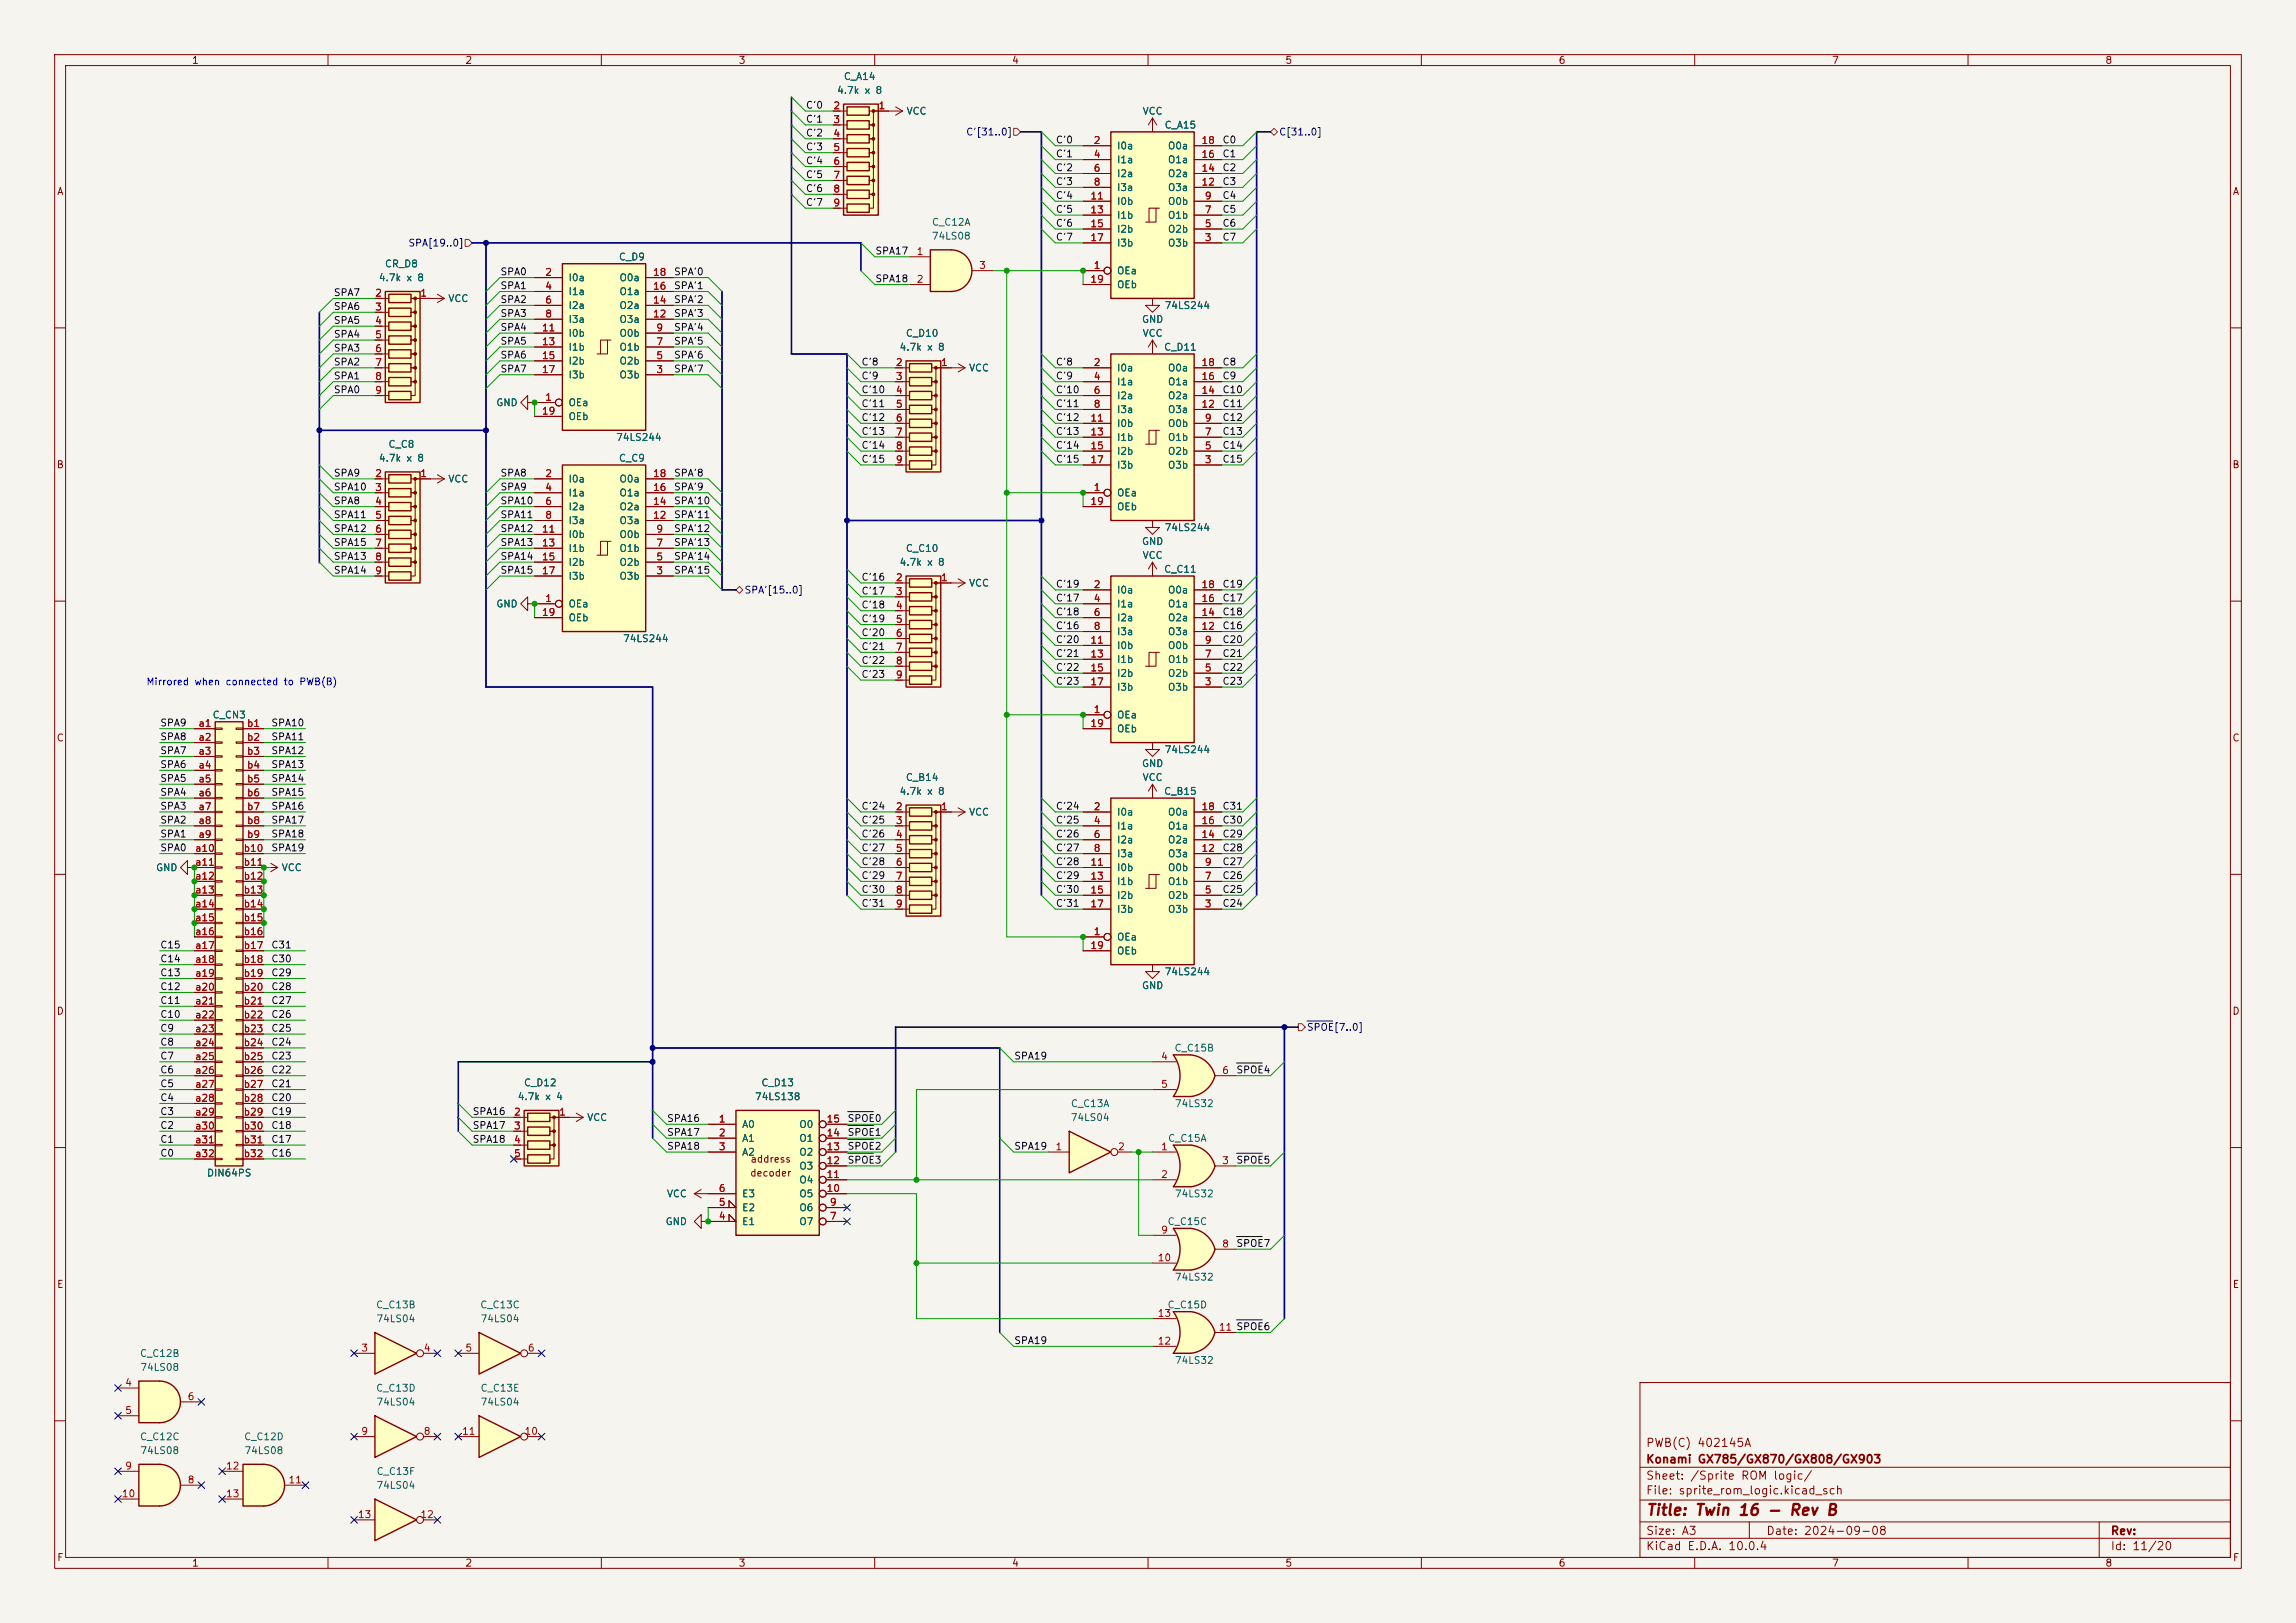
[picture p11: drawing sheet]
<svg xmlns="http://www.w3.org/2000/svg" width="420mm" height="297mm" viewBox="0 0 420 297" stroke-linecap="round" stroke-linejoin="round" font-family="sans-serif">
<defs><g id="words">
<text font-size="2" fill="#840000" x="301" y="277.8">Title: Twin 16 - Rev B</text>
<g font-size="1.5" fill="#840000">
<text x="301" y="268.1">Konami GX785/GX870/GX808/GX903</text>
<text x="301" y="265.1">PWB(C) 402145A</text>
<text x="301" y="273.8">File: sprite_rom_logic.kicad_sch</text>
<text x="301" y="271.1">Sheet: /Sprite ROM logic/</text>
<text x="301" y="281.2">Size: A3</text>
<text x="323" y="281.2">Date: 2024-09-08</text>
<text x="386" y="281.2">Rev:</text>
<text x="301" y="284">KiCad E.D.A. 10.0.4</text>
<text x="386" y="284">Id: 11/20</text>
</g>
<g font-size="1.3" fill="#840000">
<text x="35" y="12">1</text>
<text x="85" y="12">2</text>
<text x="135" y="12">3</text>
<text x="185" y="12">4</text>
<text x="235" y="12">5</text>
<text x="285" y="12">6</text>
<text x="335" y="12">7</text>
<text x="385" y="12">8</text>
<text x="10.3" y="36">A</text>
<text x="408.3" y="36">A</text>
<text x="10.3" y="86">B</text>
<text x="408.2" y="86">B</text>
<text x="10.3" y="136">C</text>
<text x="408.2" y="136">C</text>
<text x="10.3" y="186">D</text>
<text x="408.2" y="186">D</text>
<text x="137.1" y="215.6">decoder</text>
<text x="137.2" y="213.1">address</text>
<text x="10.3" y="236">E</text>
<text x="408.3" y="236">E</text>
<text x="10.3" y="286">F</text>
<text x="35" y="287">1</text>
<text x="85" y="287">2</text>
<text x="135" y="287">3</text>
<text x="185" y="287">4</text>
<text x="235" y="287">5</text>
<text x="285" y="287">6</text>
<text x="335" y="287">7</text>
<text x="385" y="287">8</text>
<text x="408.3" y="286">F</text>
</g>
<g font-size="1.3" fill="#006464">
<text x="153" y="17.5">4.7k x 8</text>
<text x="154.3" y="14.9">C_A14</text>
<text x="165.7" y="21.3">VCC</text>
<text x="208.9" y="21.3">VCC</text>
<text x="212.9" y="23.8">C_A15</text>
<text x="204.2" y="27.6">I0a</text>
<text x="213.5" y="27.6">O0a</text>
<text x="204.2" y="30.2">I1a</text>
<text x="204.2" y="32.7">I2a</text>
<text x="204.2" y="35.3">I3a</text>
<text x="213.5" y="35.3">O3a</text>
<text x="213.5" y="32.7">O2a</text>
<text x="213.5" y="30.2">O1a</text>
<text x="170.4" y="41.6">C_C12A</text>
<text x="204.2" y="37.8">I0b</text>
<text x="204.2" y="40.3">I1b</text>
<text x="213.5" y="40.3">O1b</text>
<text x="213.5" y="37.8">O0b</text>
<text x="113.1" y="48">C_D9</text>
<text x="170.3" y="44.2">74LS08</text>
<text x="204.2" y="42.9">I2b</text>
<text x="204.2" y="45.4">I3b</text>
<text x="213.5" y="45.4">O3b</text>
<text x="213.5" y="42.9">O2b</text>
<text x="69.2" y="51.8">4.7k x 8</text>
<text x="70.3" y="49.2">CR_D8</text>
<text x="103.9" y="51.8">I0a</text>
<text x="113.2" y="51.8">O0a</text>
<text x="204.2" y="50.5">OEa</text>
<text x="204.2" y="53">OEb</text>
<text x="81.9" y="55.6">VCC</text>
<text x="103.9" y="54.3">I1a</text>
<text x="103.9" y="56.9">I2a</text>
<text x="103.9" y="59.4">I3a</text>
<text x="113.2" y="59.4">O3a</text>
<text x="113.2" y="56.9">O2a</text>
<text x="113.2" y="54.3">O1a</text>
<text x="208.8" y="59.4">GND</text>
<text x="212.9" y="56.9">74LS244</text>
<text x="103.9" y="61.9">I0b</text>
<text x="103.9" y="64.5">I1b</text>
<text x="113.2" y="64.5">O1b</text>
<text x="113.2" y="61.9">O0b</text>
<text x="164.4" y="64.5">4.7k x 8</text>
<text x="165.6" y="61.9">C_D10</text>
<text x="208.9" y="61.9">VCC</text>
<text x="212.8" y="64.5">C_D11</text>
<text x="103.9" y="67">I2b</text>
<text x="103.9" y="69.6">I3b</text>
<text x="113.2" y="69.6">O3b</text>
<text x="113.2" y="67">O2b</text>
<text x="177.2" y="68.3">VCC</text>
<text x="204.2" y="68.3">I0a</text>
<text x="204.2" y="70.8">I1a</text>
<text x="213.5" y="70.8">O1a</text>
<text x="213.5" y="68.3">O0a</text>
<text x="90.7" y="74.6">GND</text>
<text x="103.9" y="74.6">OEa</text>
<text x="103.9" y="77.2">OEb</text>
<text x="204.2" y="73.4">I2a</text>
<text x="204.2" y="75.9">I3a</text>
<text x="213.5" y="75.9">O3a</text>
<text x="213.5" y="73.4">O2a</text>
<text x="70.9" y="82.3">C_C8</text>
<text x="112.6" y="81">74LS244</text>
<text x="204.2" y="78.4">I0b</text>
<text x="204.2" y="81">I1b</text>
<text x="204.2" y="83.5">I2b</text>
<text x="213.5" y="83.5">O2b</text>
<text x="213.5" y="81">O1b</text>
<text x="213.5" y="78.4">O0b</text>
<text x="69.2" y="84.8">4.7k x 8</text>
<text x="81.9" y="88.6">VCC</text>
<text x="103.9" y="88.6">I0a</text>
<text x="113.1" y="84.8">C_C9</text>
<text x="113.2" y="88.6">O0a</text>
<text x="204.2" y="86.1">I3b</text>
<text x="213.5" y="86.1">O3b</text>
<text x="103.9" y="91.1">I1a</text>
<text x="103.9" y="93.7">I2a</text>
<text x="113.2" y="93.7">O2a</text>
<text x="113.2" y="91.1">O1a</text>
<text x="204.2" y="91.1">OEa</text>
<text x="204.2" y="93.7">OEb</text>
<text x="103.9" y="96.2">I3a</text>
<text x="103.9" y="98.8">I0b</text>
<text x="103.9" y="101.3">I1b</text>
<text x="113.2" y="101.3">O1b</text>
<text x="113.2" y="98.8">O0b</text>
<text x="113.2" y="96.2">O3a</text>
<text x="165.6" y="101.3">C_C10</text>
<text x="208.8" y="100">GND</text>
<text x="212.9" y="97.5">74LS244</text>
<text x="103.9" y="103.8">I2b</text>
<text x="103.9" y="106.4">I3b</text>
<text x="113.2" y="106.4">O3b</text>
<text x="113.2" y="103.8">O2b</text>
<text x="164.4" y="103.8">4.7k x 8</text>
<text x="177.2" y="107.7">VCC</text>
<text x="208.9" y="102.6">VCC</text>
<text x="212.8" y="105.1">C_C11</text>
<text x="90.7" y="111.5">GND</text>
<text x="103.9" y="111.5">OEa</text>
<text x="204.2" y="108.9">I0a</text>
<text x="204.2" y="111.5">I1a</text>
<text x="213.5" y="111.5">O1a</text>
<text x="213.5" y="108.9">O0a</text>
<text x="103.9" y="114">OEb</text>
<text x="113.9" y="117.8">74LS244</text>
<text x="204.2" y="114">I2a</text>
<text x="204.2" y="116.5">I3a</text>
<text x="204.2" y="119.1">I0b</text>
<text x="213.5" y="119.1">O0b</text>
<text x="213.5" y="116.5">O3a</text>
<text x="213.5" y="114">O2a</text>
<text x="204.2" y="121.6">I1b</text>
<text x="204.2" y="124.2">I2b</text>
<text x="213.5" y="124.2">O2b</text>
<text x="213.5" y="121.6">O1b</text>
<text x="38.8" y="131.8">C_CN3</text>
<text x="204.2" y="131.8">OEa</text>
<text x="204.2" y="126.7">I3b</text>
<text x="213.5" y="126.7">O3b</text>
<text x="204.2" y="134.3">OEb</text>
<text x="165.6" y="143.2">C_B14</text>
<text x="208.8" y="140.7">GND</text>
<text x="208.9" y="143.2">VCC</text>
<text x="212.9" y="138.1">74LS244</text>
<text x="164.4" y="145.8">4.7k x 8</text>
<text x="177.2" y="149.6">VCC</text>
<text x="204.2" y="149.6">I0a</text>
<text x="212.8" y="145.8">C_B15</text>
<text x="213.5" y="149.6">O0a</text>
<text x="204.2" y="152.1">I1a</text>
<text x="204.2" y="154.6">I2a</text>
<text x="213.5" y="154.6">O2a</text>
<text x="213.5" y="152.1">O1a</text>
<text x="28.4" y="159.7">GND</text>
<text x="51.4" y="159.7">VCC</text>
<text x="204.2" y="157.2">I3a</text>
<text x="204.2" y="159.7">I0b</text>
<text x="213.5" y="159.7">O0b</text>
<text x="213.5" y="157.2">O3a</text>
<text x="204.2" y="162.3">I1b</text>
<text x="204.2" y="164.8">I2b</text>
<text x="204.2" y="167.3">I3b</text>
<text x="213.5" y="167.3">O3b</text>
<text x="213.5" y="164.8">O2b</text>
<text x="213.5" y="162.3">O1b</text>
<text x="204.2" y="172.4">OEa</text>
<text x="204.2" y="175">OEb</text>
<text x="212.9" y="178.8">74LS244</text>
<text x="208.8" y="181.3">GND</text>
<text x="214.7" y="192.7">C_C15B</text>
<text x="94.6" y="201.6">4.7k x 4</text>
<text x="95.7" y="199.1">C_D12</text>
<text x="138" y="201.6">74LS138</text>
<text x="139.2" y="199.1">C_D13</text>
<text x="195.8" y="202.9">C_C13A</text>
<text x="214.8" y="202.9">74LS32</text>
<text x="107.3" y="205.4">VCC</text>
<text x="135.6" y="206.7">A0</text>
<text x="135.6" y="209.3">A1</text>
<text x="146.1" y="209.3">O1</text>
<text x="146.1" y="206.7">O0</text>
<text x="195.8" y="205.4">74LS04</text>
<text x="213.6" y="209.3">C_C15A</text>
<text x="37.8" y="215.6">DIN64PS</text>
<text x="135.6" y="211.8">A2</text>
<text x="146.1" y="214.3">O3</text>
<text x="146.1" y="211.8">O2</text>
<text x="121.9" y="219.4">VCC</text>
<text x="135.6" y="222">E2</text>
<text x="135.6" y="219.4">E3</text>
<text x="146.1" y="222">O6</text>
<text x="146.1" y="219.4">O5</text>
<text x="146.1" y="216.9">O4</text>
<text x="214.8" y="219.4">74LS32</text>
<text x="121.6" y="224.5">GND</text>
<text x="135.6" y="224.5">E1</text>
<text x="146.1" y="224.5">O7</text>
<text x="213.5" y="224.5">C_C15C</text>
<text x="68.7" y="239.7">C_C13B</text>
<text x="87.7" y="239.7">C_C13C</text>
<text x="213.5" y="239.7">C_C15D</text>
<text x="214.8" y="234.7">74LS32</text>
<text x="68.8" y="242.3">74LS04</text>
<text x="87.8" y="242.3">74LS04</text>
<text x="25.5" y="248.6">C_C12B</text>
<text x="25.6" y="251.2">74LS08</text>
<text x="214.8" y="249.9">74LS32</text>
<text x="68.7" y="255">C_C13D</text>
<text x="68.8" y="257.5">74LS04</text>
<text x="87.8" y="255">C_C13E</text>
<text x="87.8" y="257.5">74LS04</text>
<text x="25.5" y="263.9">C_C12C</text>
<text x="44.6" y="263.9">C_C12D</text>
<text x="25.6" y="266.4">74LS08</text>
<text x="44.6" y="266.4">74LS08</text>
<text x="68.8" y="272.8">74LS04</text>
<text x="68.8" y="270.2">C_C13F</text>
</g>
<g font-size="1.3" fill="#0f0f0f">
<text x="147.3" y="22.7">C'1</text>
<text x="147.3" y="20.2">C'0</text>
<text x="147.3" y="27.8">C'3</text>
<text x="147.3" y="25.3">C'2</text>
<text x="193" y="26.5">C'0</text>
<text x="193" y="29.1">C'1</text>
<text x="223.5" y="26.5">C0</text>
<text x="223.5" y="29.1">C1</text>
<text x="147.3" y="32.9">C'5</text>
<text x="147.3" y="35.4">C'6</text>
<text x="147.3" y="30.4">C'4</text>
<text x="193" y="31.6">C'2</text>
<text x="193" y="34.2">C'3</text>
<text x="223.5" y="31.6">C2</text>
<text x="223.5" y="34.2">C3</text>
<text x="147.3" y="38">C'7</text>
<text x="193" y="39.2">C'5</text>
<text x="193" y="41.8">C'6</text>
<text x="193" y="36.7">C'4</text>
<text x="223.5" y="36.7">C4</text>
<text x="223.5" y="39.2">C5</text>
<text x="223.5" y="41.8">C6</text>
<text x="160" y="46.9">SPA17</text>
<text x="193" y="44.3">C'7</text>
<text x="223.5" y="44.3">C7</text>
<text x="91.4" y="50.7">SPA0</text>
<text x="91.4" y="53.2">SPA1</text>
<text x="123.2" y="53.2">SPA'1</text>
<text x="123.2" y="50.7">SPA'0</text>
<text x="160" y="51.9">SPA18</text>
<text x="61" y="57">SPA6</text>
<text x="61" y="54.5">SPA7</text>
<text x="61" y="59.6">SPA5</text>
<text x="91.4" y="58.3">SPA3</text>
<text x="91.4" y="55.8">SPA2</text>
<text x="123.2" y="55.8">SPA'2</text>
<text x="123.2" y="58.3">SPA'3</text>
<text x="61" y="64.6">SPA3</text>
<text x="61" y="62.1">SPA4</text>
<text x="91.4" y="63.4">SPA5</text>
<text x="91.4" y="65.9">SPA6</text>
<text x="91.4" y="60.8">SPA4</text>
<text x="123.2" y="65.9">SPA'6</text>
<text x="123.2" y="60.8">SPA'4</text>
<text x="123.2" y="63.4">SPA'5</text>
<text x="61" y="69.7">SPA1</text>
<text x="61" y="67.2">SPA2</text>
<text x="91.4" y="68.5">SPA7</text>
<text x="123.2" y="68.5">SPA'7</text>
<text x="157.5" y="69.7">C'9</text>
<text x="157.5" y="67.2">C'8</text>
<text x="193" y="67.2">C'8</text>
<text x="193" y="69.7">C'9</text>
<text x="223.5" y="67.2">C8</text>
<text x="223.5" y="69.7">C9</text>
<text x="61" y="72.3">SPA0</text>
<text x="157.5" y="72.3">C'10</text>
<text x="157.5" y="74.8">C'11</text>
<text x="157.5" y="77.3">C'12</text>
<text x="193" y="72.3">C'10</text>
<text x="193" y="74.8">C'11</text>
<text x="193" y="77.3">C'12</text>
<text x="223.5" y="77.3">C12</text>
<text x="223.5" y="74.8">C11</text>
<text x="223.5" y="72.3">C10</text>
<text x="157.5" y="82.4">C'14</text>
<text x="157.5" y="79.9">C'13</text>
<text x="193" y="82.4">C'14</text>
<text x="193" y="79.9">C'13</text>
<text x="223.5" y="82.4">C14</text>
<text x="223.5" y="79.9">C13</text>
<text x="61" y="87.5">SPA9</text>
<text x="91.4" y="87.5">SPA8</text>
<text x="123.2" y="87.5">SPA'8</text>
<text x="157.5" y="85">C'15</text>
<text x="193" y="85">C'15</text>
<text x="223.5" y="85">C15</text>
<text x="61" y="95.1">SPA11</text>
<text x="61" y="90">SPA10</text>
<text x="61" y="92.6">SPA8</text>
<text x="91.4" y="95.1">SPA11</text>
<text x="91.4" y="90">SPA9</text>
<text x="91.4" y="92.6">SPA10</text>
<text x="123.2" y="95.1">SPA'11</text>
<text x="123.2" y="92.6">SPA'10</text>
<text x="123.2" y="90">SPA'9</text>
<text x="61" y="97.7">SPA12</text>
<text x="61" y="100.2">SPA15</text>
<text x="91.4" y="100.2">SPA13</text>
<text x="91.4" y="97.7">SPA12</text>
<text x="123.2" y="100.2">SPA'13</text>
<text x="123.2" y="97.7">SPA'12</text>
<text x="61" y="105.3">SPA14</text>
<text x="61" y="102.7">SPA13</text>
<text x="91.4" y="102.7">SPA14</text>
<text x="91.4" y="105.3">SPA15</text>
<text x="123.2" y="102.7">SPA'14</text>
<text x="123.2" y="105.3">SPA'15</text>
<text x="157.5" y="106.6">C'16</text>
<text x="193" y="107.8">C'19</text>
<text x="223.5" y="107.8">C19</text>
<text x="157.5" y="109.1">C'17</text>
<text x="157.5" y="111.6">C'18</text>
<text x="193" y="110.4">C'17</text>
<text x="193" y="112.9">C'18</text>
<text x="223.5" y="110.4">C17</text>
<text x="223.5" y="112.9">C18</text>
<text x="157.5" y="114.2">C'19</text>
<text x="157.5" y="119.3">C'21</text>
<text x="157.5" y="116.7">C'20</text>
<text x="193" y="118">C'20</text>
<text x="193" y="115.4">C'16</text>
<text x="223.5" y="115.4">C16</text>
<text x="223.5" y="118">C20</text>
<text x="157.5" y="124.3">C'23</text>
<text x="157.5" y="121.8">C'22</text>
<text x="193" y="120.5">C'21</text>
<text x="193" y="123.1">C'22</text>
<text x="193" y="125.6">C'23</text>
<text x="223.5" y="120.5">C21</text>
<text x="223.5" y="125.6">C23</text>
<text x="223.5" y="123.1">C22</text>
<text x="29.2" y="133.2">SPA9</text>
<text x="29.2" y="135.8">SPA8</text>
<text x="49.5" y="133.2">SPA10</text>
<text x="49.5" y="135.8">SPA11</text>
<text x="29.2" y="138.3">SPA7</text>
<text x="29.2" y="140.8">SPA6</text>
<text x="29.2" y="143.4">SPA5</text>
<text x="49.5" y="138.3">SPA12</text>
<text x="49.5" y="143.4">SPA14</text>
<text x="49.5" y="140.8">SPA13</text>
<text x="29.2" y="148.5">SPA3</text>
<text x="29.2" y="145.9">SPA4</text>
<text x="49.5" y="148.5">SPA16</text>
<text x="49.5" y="145.9">SPA15</text>
<text x="157.5" y="148.5">C'24</text>
<text x="193" y="148.5">C'24</text>
<text x="223.5" y="148.5">C31</text>
<text x="29.2" y="153.5">SPA1</text>
<text x="29.2" y="151">SPA2</text>
<text x="49.5" y="153.5">SPA18</text>
<text x="49.5" y="151">SPA17</text>
<text x="157.5" y="151">C'25</text>
<text x="157.5" y="153.5">C'26</text>
<text x="193" y="151">C'25</text>
<text x="193" y="153.5">C'26</text>
<text x="223.5" y="153.5">C29</text>
<text x="223.5" y="151">C30</text>
<text x="29.2" y="156.1">SPA0</text>
<text x="49.5" y="156.1">SPA19</text>
<text x="157.5" y="161.2">C'29</text>
<text x="157.5" y="156.1">C'27</text>
<text x="157.5" y="158.6">C'28</text>
<text x="193" y="156.1">C'27</text>
<text x="193" y="158.6">C'28</text>
<text x="193" y="161.2">C'29</text>
<text x="223.5" y="156.1">C28</text>
<text x="223.5" y="158.6">C27</text>
<text x="223.5" y="161.2">C26</text>
<text x="157.5" y="163.7">C'30</text>
<text x="157.5" y="166.2">C'31</text>
<text x="193" y="166.2">C'31</text>
<text x="193" y="163.7">C'30</text>
<text x="223.5" y="166.2">C24</text>
<text x="223.5" y="163.7">C25</text>
<text x="29.2" y="173.9">C15</text>
<text x="49.5" y="173.9">C31</text>
<text x="29.2" y="176.4">C14</text>
<text x="29.2" y="178.9">C13</text>
<text x="49.5" y="176.4">C30</text>
<text x="49.5" y="178.9">C29</text>
<text x="29.2" y="181.5">C12</text>
<text x="29.2" y="184">C11</text>
<text x="49.5" y="184">C27</text>
<text x="49.5" y="181.5">C28</text>
<text x="29.2" y="191.6">C8</text>
<text x="29.2" y="189.1">C9</text>
<text x="29.2" y="186.6">C10</text>
<text x="49.5" y="191.6">C24</text>
<text x="49.5" y="186.6">C26</text>
<text x="49.5" y="189.1">C25</text>
<text x="29.2" y="196.7">C6</text>
<text x="29.2" y="194.2">C7</text>
<text x="49.5" y="196.7">C22</text>
<text x="49.5" y="194.2">C23</text>
<text x="185.4" y="194.2">SPA19</text>
<text x="226.1" y="196.7">SPOE4</text>
<text x="29.2" y="199.3">C5</text>
<text x="29.2" y="201.8">C4</text>
<text x="49.5" y="199.3">C21</text>
<text x="49.5" y="201.8">C20</text>
<text x="29.2" y="204.3">C3</text>
<text x="29.2" y="206.9">C2</text>
<text x="29.2" y="209.4">C1</text>
<text x="49.5" y="209.4">C17</text>
<text x="49.5" y="206.9">C18</text>
<text x="49.5" y="204.3">C19</text>
<text x="86.4" y="206.9">SPA17</text>
<text x="86.4" y="209.4">SPA18</text>
<text x="86.4" y="204.3">SPA16</text>
<text x="121.9" y="208.2">SPA17</text>
<text x="121.9" y="205.6">SPA16</text>
<text x="154.9" y="205.6">SPOE0</text>
<text x="154.9" y="208.2">SPOE1</text>
<text x="29.2" y="212">C0</text>
<text x="49.5" y="212">C16</text>
<text x="121.9" y="210.7">SPA18</text>
<text x="154.9" y="213.2">SPOE3</text>
<text x="154.9" y="210.7">SPOE2</text>
<text x="185.4" y="210.7">SPA19</text>
<text x="226.1" y="213.2">SPOE5</text>
<text x="226.1" y="228.5">SPOE7</text>
<text x="185.4" y="246.3">SPA19</text>
</g>
<g font-size="1.3" fill="#a90000">
<text x="152.3" y="20.3">2</text>
<text x="152.3" y="22.8">3</text>
<text x="160.6" y="20.3">1</text>
<text x="152.3" y="25.4">4</text>
<text x="152.3" y="27.9">5</text>
<text x="200" y="26.6">2</text>
<text x="200" y="29.2">4</text>
<text x="219.7" y="29.2">16</text>
<text x="219.7" y="26.6">18</text>
<text x="152.3" y="30.5">6</text>
<text x="152.3" y="33">7</text>
<text x="152.3" y="35.5">8</text>
<text x="200" y="31.7">6</text>
<text x="200" y="34.3">8</text>
<text x="219.7" y="34.3">12</text>
<text x="219.7" y="31.7">14</text>
<text x="152.3" y="38.1">9</text>
<text x="199.3" y="36.8">11</text>
<text x="199.3" y="39.3">13</text>
<text x="199.3" y="41.9">15</text>
<text x="220.3" y="41.9">5</text>
<text x="220.3" y="39.3">7</text>
<text x="220.3" y="36.8">9</text>
<text x="167.6" y="47">1</text>
<text x="199.3" y="44.4">17</text>
<text x="220.3" y="44.4">3</text>
<text x="99.6" y="50.8">2</text>
<text x="99.6" y="53.3">4</text>
<text x="119.3" y="53.3">16</text>
<text x="119.3" y="50.8">18</text>
<text x="167.6" y="52">2</text>
<text x="179" y="49.5">3</text>
<text x="199.3" y="52">19</text>
<text x="200" y="49.5">1</text>
<text x="68.5" y="54.6">2</text>
<text x="68.5" y="57.1">3</text>
<text x="68.5" y="59.7">4</text>
<text x="76.8" y="54.6">1</text>
<text x="99.6" y="55.9">6</text>
<text x="99.6" y="58.4">8</text>
<text x="119.3" y="58.4">12</text>
<text x="119.3" y="55.9">14</text>
<text x="68.5" y="62.2">5</text>
<text x="68.5" y="64.7">6</text>
<text x="99" y="60.9">11</text>
<text x="99" y="63.5">13</text>
<text x="119.9" y="63.5">7</text>
<text x="119.9" y="60.9">9</text>
<text x="68.5" y="67.3">7</text>
<text x="68.5" y="69.8">8</text>
<text x="99" y="66">15</text>
<text x="99" y="68.6">17</text>
<text x="119.9" y="68.6">3</text>
<text x="119.9" y="66">5</text>
<text x="163.8" y="67.3">2</text>
<text x="163.8" y="69.8">3</text>
<text x="172" y="67.3">1</text>
<text x="200" y="67.3">2</text>
<text x="200" y="69.8">4</text>
<text x="219.7" y="69.8">16</text>
<text x="219.7" y="67.3">18</text>
<text x="68.5" y="72.4">9</text>
<text x="99" y="76.2">19</text>
<text x="99.6" y="73.6">1</text>
<text x="163.8" y="72.4">4</text>
<text x="163.8" y="74.9">5</text>
<text x="163.8" y="77.4">6</text>
<text x="199.3" y="77.4">11</text>
<text x="200" y="72.4">6</text>
<text x="200" y="74.9">8</text>
<text x="219.7" y="74.9">12</text>
<text x="219.7" y="72.4">14</text>
<text x="220.3" y="77.4">9</text>
<text x="163.8" y="80">7</text>
<text x="163.8" y="82.5">8</text>
<text x="199.3" y="80">13</text>
<text x="199.3" y="82.5">15</text>
<text x="220.3" y="82.5">5</text>
<text x="220.3" y="80">7</text>
<text x="68.5" y="87.6">2</text>
<text x="76.8" y="87.6">1</text>
<text x="99.6" y="87.6">2</text>
<text x="119.3" y="87.6">18</text>
<text x="163.8" y="85.1">9</text>
<text x="199.3" y="85.1">17</text>
<text x="220.3" y="85.1">3</text>
<text x="68.5" y="90.1">3</text>
<text x="68.5" y="92.7">4</text>
<text x="68.5" y="95.2">5</text>
<text x="99.6" y="90.1">4</text>
<text x="99.6" y="92.7">6</text>
<text x="99.6" y="95.2">8</text>
<text x="119.3" y="95.2">12</text>
<text x="119.3" y="92.7">14</text>
<text x="119.3" y="90.1">16</text>
<text x="199.3" y="92.7">19</text>
<text x="200" y="90.1">1</text>
<text x="68.5" y="97.8">6</text>
<text x="68.5" y="100.3">7</text>
<text x="99" y="97.8">11</text>
<text x="99" y="100.3">13</text>
<text x="119.9" y="100.3">7</text>
<text x="119.9" y="97.8">9</text>
<text x="68.5" y="102.8">8</text>
<text x="68.5" y="105.4">9</text>
<text x="99" y="102.8">15</text>
<text x="99" y="105.4">17</text>
<text x="119.9" y="105.4">3</text>
<text x="119.9" y="102.8">5</text>
<text x="163.8" y="106.7">2</text>
<text x="172" y="106.7">1</text>
<text x="200" y="107.9">2</text>
<text x="219.7" y="107.9">18</text>
<text x="99" y="113">19</text>
<text x="99.6" y="110.5">1</text>
<text x="163.8" y="109.2">3</text>
<text x="163.8" y="111.7">4</text>
<text x="200" y="110.5">4</text>
<text x="200" y="113">6</text>
<text x="219.7" y="113">14</text>
<text x="219.7" y="110.5">16</text>
<text x="163.8" y="114.3">5</text>
<text x="163.8" y="116.8">6</text>
<text x="163.8" y="119.4">7</text>
<text x="199.3" y="118.1">11</text>
<text x="200" y="115.5">8</text>
<text x="219.7" y="115.5">12</text>
<text x="220.3" y="118.1">9</text>
<text x="163.8" y="121.9">8</text>
<text x="163.8" y="124.4">9</text>
<text x="199.3" y="120.6">13</text>
<text x="199.3" y="123.2">15</text>
<text x="199.3" y="125.7">17</text>
<text x="220.3" y="125.7">3</text>
<text x="220.3" y="123.2">5</text>
<text x="220.3" y="120.6">7</text>
<text x="200" y="130.8">1</text>
<text x="36.2" y="133.3">a1</text>
<text x="36.2" y="135.9">a2</text>
<text x="45.1" y="133.3">b1</text>
<text x="45.1" y="135.9">b2</text>
<text x="199.3" y="133.3">19</text>
<text x="36.2" y="138.4">a3</text>
<text x="36.2" y="140.9">a4</text>
<text x="36.2" y="143.5">a5</text>
<text x="45.1" y="138.4">b3</text>
<text x="45.1" y="140.9">b4</text>
<text x="45.1" y="143.5">b5</text>
<text x="36.2" y="146">a6</text>
<text x="36.2" y="148.6">a7</text>
<text x="45.1" y="146">b6</text>
<text x="45.1" y="148.6">b7</text>
<text x="163.8" y="148.6">2</text>
<text x="172" y="148.6">1</text>
<text x="200" y="148.6">2</text>
<text x="219.7" y="148.6">18</text>
<text x="36.2" y="151.1">a8</text>
<text x="36.2" y="153.6">a9</text>
<text x="45.1" y="151.1">b8</text>
<text x="45.1" y="153.6">b9</text>
<text x="163.8" y="151.1">3</text>
<text x="163.8" y="153.6">4</text>
<text x="200" y="151.1">4</text>
<text x="200" y="153.6">6</text>
<text x="219.7" y="153.6">14</text>
<text x="219.7" y="151.1">16</text>
<text x="35.6" y="156.2">a10</text>
<text x="35.6" y="158.7">a11</text>
<text x="35.6" y="161.3">a12</text>
<text x="44.5" y="156.2">b10</text>
<text x="44.5" y="158.7">b11</text>
<text x="44.5" y="161.3">b12</text>
<text x="163.8" y="156.2">5</text>
<text x="163.8" y="158.7">6</text>
<text x="163.8" y="161.3">7</text>
<text x="199.3" y="158.7">11</text>
<text x="199.3" y="161.3">13</text>
<text x="200" y="156.2">8</text>
<text x="219.7" y="156.2">12</text>
<text x="220.3" y="161.3">7</text>
<text x="220.3" y="158.7">9</text>
<text x="35.6" y="163.8">a13</text>
<text x="35.6" y="166.3">a14</text>
<text x="44.5" y="163.8">b13</text>
<text x="44.5" y="166.3">b14</text>
<text x="163.8" y="163.8">8</text>
<text x="163.8" y="166.3">9</text>
<text x="199.3" y="163.8">15</text>
<text x="199.3" y="166.3">17</text>
<text x="220.3" y="166.3">3</text>
<text x="220.3" y="163.8">5</text>
<text x="35.6" y="168.9">a15</text>
<text x="35.6" y="171.4">a16</text>
<text x="35.6" y="174">a17</text>
<text x="44.5" y="168.9">b15</text>
<text x="44.5" y="171.4">b16</text>
<text x="44.5" y="174">b17</text>
<text x="199.3" y="174">19</text>
<text x="200" y="171.4">1</text>
<text x="35.6" y="176.5">a18</text>
<text x="35.6" y="179">a19</text>
<text x="44.5" y="176.5">b18</text>
<text x="44.5" y="179">b19</text>
<text x="35.6" y="181.6">a20</text>
<text x="35.6" y="184.1">a21</text>
<text x="44.5" y="181.6">b20</text>
<text x="44.5" y="184.1">b21</text>
<text x="35.6" y="186.7">a22</text>
<text x="35.6" y="189.2">a23</text>
<text x="35.6" y="191.7">a24</text>
<text x="44.5" y="186.7">b22</text>
<text x="44.5" y="189.2">b23</text>
<text x="44.5" y="191.7">b24</text>
<text x="35.6" y="194.3">a25</text>
<text x="35.6" y="196.8">a26</text>
<text x="44.5" y="194.3">b25</text>
<text x="44.5" y="196.8">b26</text>
<text x="212.3" y="194.3">4</text>
<text x="223.4" y="196.8">6</text>
<text x="35.6" y="199.4">a27</text>
<text x="35.6" y="201.9">a28</text>
<text x="44.5" y="199.4">b27</text>
<text x="44.5" y="201.9">b28</text>
<text x="212.3" y="199.4">5</text>
<text x="35.6" y="204.4">a29</text>
<text x="35.6" y="207">a30</text>
<text x="35.6" y="209.5">a31</text>
<text x="44.5" y="204.4">b29</text>
<text x="44.5" y="207">b30</text>
<text x="44.5" y="209.5">b31</text>
<text x="93.9" y="204.4">2</text>
<text x="93.9" y="207">3</text>
<text x="93.9" y="209.5">4</text>
<text x="102.2" y="204.4">1</text>
<text x="131.4" y="205.7">1</text>
<text x="131.4" y="208.3">2</text>
<text x="151.1" y="208.3">14</text>
<text x="151.1" y="205.7">15</text>
<text x="35.6" y="212.1">a32</text>
<text x="44.5" y="212.1">b32</text>
<text x="93.9" y="212.1">5</text>
<text x="131.4" y="210.8">3</text>
<text x="151.1" y="215.9">11</text>
<text x="151.1" y="213.3">12</text>
<text x="151.1" y="210.8">13</text>
<text x="193" y="210.8">1</text>
<text x="204.4" y="210.8">2</text>
<text x="212.3" y="210.8">1</text>
<text x="212.3" y="215.9">2</text>
<text x="223.4" y="213.3">3</text>
<text x="131.4" y="221">5</text>
<text x="131.4" y="218.4">6</text>
<text x="151.1" y="218.4">10</text>
<text x="151.7" y="221">9</text>
<text x="131.4" y="223.5">4</text>
<text x="151.7" y="223.5">7</text>
<text x="212.3" y="226">9</text>
<text x="211.7" y="231.1">10</text>
<text x="223.4" y="228.6">8</text>
<text x="211.7" y="241.3">13</text>
<text x="222.8" y="243.8">11 SPOE6</text>
<text x="66" y="247.6">3</text>
<text x="77.4" y="247.6">4</text>
<text x="85" y="247.6">5</text>
<text x="96.4" y="247.6">6</text>
<text x="211.7" y="246.4">12</text>
<text x="22.8" y="254">4</text>
<text x="34.2" y="256.5">6</text>
<text x="22.8" y="259.1">5</text>
<text x="66" y="262.9">9</text>
<text x="77.4" y="262.9">8</text>
<text x="84.4" y="262.9">11</text>
<text x="95.8" y="262.9">10</text>
<text x="22.8" y="269.2">9</text>
<text x="41.2" y="269.2">12</text>
<text x="22.2" y="274.3">10</text>
<text x="34.2" y="271.8">8</text>
<text x="41.2" y="274.3">13</text>
<text x="52.7" y="271.8">11</text>
<text x="65.4" y="278.1">13</text>
<text x="76.8" y="278.1">12</text>
</g>
<g font-size="1.3" fill="#000084">
<text x="176.6" y="25.1">C'[31..0]</text>
<text x="233.9" y="25.1">C[31..0]</text>
<text x="74.6" y="45.4">SPA[19..0]</text>
<text x="136.1" y="108.9">SPA'[15..0]</text>
<text x="239" y="188.9">SPOE[7..0]</text>
</g>
<text font-size="1.3" fill="#0000c2" x="26.7" y="125.7">Mirrored when connected to PWB(B)</text>
</g></defs>
<path d="M0 0h420v297h-420z" fill="#f5f4ef" stroke="#f5f4ef" stroke-width=".18"/>
<g fill="none" stroke="#840000" stroke-width=".18">
<path d="M10 10h400v277h-400zM12 12h396v273h-396zM60 10v2M110 10v2M160 10v2M210 10v2M260 10v2M310 10v2M360 10v2M10 60h2M408 60h2M10 110h2"/>
<path d="M408 110h2M10 160h2M408 160h2M10 210h2M408 210h2M300 253h108v32h-108zM10 260h2M300 278.5h108M300 274.5h108M300 268.5h108M320 278.5v3M384 278.5v6.5"/>
<path d="M408 260h2M60 285v2M110 285v2M160 285v2M210 285v2M260 285v2M300 281.5h108M310 285v2M360 285v2"/>
</g>
<path d="M134.6 203.2h15.3v22.9h-15.3z" fill="#ffffc2"/>
<path d="M134.6 203.2h15.3v22.9h-15.3z" fill="none" stroke="#840000" stroke-width=".25"/>
<g fill="none" stroke="#840000" stroke-width=".18">
<path d="M129.5 205.7h5.1M129.5 208.3h5.1M129.5 210.8h5.1M129.5 218.4h5.1M151.1 205.7h3.8M151.1 208.3h3.8M151.1 210.8h3.8M151.1 218.4h3.8M151.1 215.9h3.8M151.1 213.4h3.8M129.5 223.5h5.1l-1.3-1.3v1.3M129.5 221h5.1l-1.3-1.3v1.3"/>
<path d="M151.1 223.5h3.8M151.1 221h3.8"/>
<circle cx="150.5" cy="205.7" r=".63"/>
<circle cx="150.5" cy="210.8" r=".63"/>
<circle cx="150.5" cy="213.4" r=".63"/>
<circle cx="150.5" cy="208.3" r=".63"/>
<circle cx="150.5" cy="215.9" r=".63"/>
<circle cx="150.5" cy="218.4" r=".63"/>
<circle cx="150.5" cy="223.5" r=".63"/>
<circle cx="150.5" cy="221" r=".63"/>
</g>
<path d="M68.6 274.3l7.6 3.8-7.6 3.8z" fill="#ffffc2"/>
<path d="M68.6 274.3l7.6 3.8-7.6 3.8z" fill="none" stroke="#840000" stroke-width=".25"/>
<g fill="none" stroke="#840000" stroke-width=".18">
<path d="M174 67.3h2.5M175.3 66.5l1.2 .8M176.5 67.3l-1.2 .8M64.8 278.1h3.8M77.5 278.1h2.5"/>
<circle cx="76.8" cy="278.1" r=".63"/>
</g>
<path d="M214.6 247.6h3.2M214.6 240h3.2" fill="none" stroke="#ffffc2" stroke-width=".18"/>
<g fill="#ffffc2" stroke="#ffffc2" stroke-width=".18">
<path d="M217.8 240a5.2 5.2 0 0 1 4.4 3.8l-5 1.4z"/>
<path d="M217.3 242.5l4.9 1.3a5.1 5.1 0 0 1-4.4 3.8z"/>
</g>
<path d="M214.6 240h3.2v7.6h-3.2a6.6 6.6 0 0 0 0-7.6z" fill="#ffffc2"/>
<path d="M214.6 240h3.2a5.2 5.2 0 0 1 4.4 3.8 5.2 5.2 0 0 1-4.4 3.8h-3.2a6.6 6.6 0 0 0 0-7.6z" fill="none" stroke="#840000" stroke-width=".25"/>
<path d="M210.8 246.4h4.3M210.8 241.3h4.3M222.2 243.8h3.9" fill="none" stroke="#840000" stroke-width=".18"/>
<path d="M68.6 259.1l7.6 3.8-7.6 3.8z" fill="#ffffc2"/>
<path d="M68.6 259.1l7.6 3.8-7.6 3.8z" fill="none" stroke="#840000" stroke-width=".25"/>
<g fill="none" stroke="#840000" stroke-width=".18">
<path d="M64.8 262.9h3.8M77.5 262.9h2.5"/>
<circle cx="76.8" cy="262.9" r=".63"/>
</g>
<path d="M68.6 243.8l7.6 3.8-7.6 3.9z" fill="#ffffc2"/>
<path d="M68.6 243.8l7.6 3.8-7.6 3.9z" fill="none" stroke="#840000" stroke-width=".25"/>
<g fill="none" stroke="#840000" stroke-width=".18">
<path d="M64.8 247.6h3.8M77.5 247.6h2.5"/>
<circle cx="76.8" cy="247.6" r=".63"/>
</g>
<path d="M29.2 268a3.8 3.8 0 0 1 3.8 3.8 3.8 3.8 0 0 1-3.8 3.8z" fill="#ffffc2" stroke="#ffffc2" stroke-width=".18"/>
<path d="M25.4 268h3.8v7.6h-3.8z" fill="#ffffc2"/>
<path d="M25.4 268h3.8a3.8 3.8 0 0 1 3.8 3.8 3.8 3.8 0 0 1-3.8 3.8h-3.8z" fill="none" stroke="#840000" stroke-width=".25"/>
<path d="M21.6 269.2h3.8M21.6 274.3h3.8M33 271.8h3.8" fill="none" stroke="#840000" stroke-width=".18"/>
<path d="M165.7 66h6.4v20.4h-6.4z" fill="#ffffc2"/>
<path d="M165.7 66h6.4v20.4h-6.4zM166.4 66.5h4v1.6h-4zM166.4 69.1h4v1.5h-4zM166.4 71.6h4v1.6h-4zM166.4 74.2h4v1.5h-4zM166.4 76.7h4v1.5h-4zM166.4 79.2h4v1.6h-4zM166.4 81.8h4v1.5h-4zM166.4 84.3h4v1.6h-4z" fill="none" stroke="#840000" stroke-width=".25"/>
<g fill="#840000" stroke="#840000" stroke-width=".18">
<circle cx="171.2" cy="67.3" r=".25"/>
<circle cx="171.2" cy="69.8" r=".25"/>
<circle cx="171.2" cy="72.4" r=".25"/>
<circle cx="171.2" cy="74.9" r=".25"/>
<circle cx="171.2" cy="77.5" r=".25"/>
<circle cx="171.2" cy="80" r=".25"/>
<circle cx="171.2" cy="82.5" r=".25"/>
</g>
<g fill="none" stroke="#840000" stroke-width=".18">
<path d="M163.8 67.3h2.6M163.8 69.9h2.6M163.8 72.4h2.6M163.8 74.9h2.6M163.8 77.5h2.6M170.4 67.3h.8v2.6h-.8h.8v2.5h-.8h.8v2.5h-.8h.8v2.6h-.8h.8v2.5h-.8h.8v2.6h-.8h.8v2.5h-.8M171.4 67.3h2.6M163.8 80h2.6M163.8 82.6h2.6M163.8 85.1h2.6M127 218.4l1.3 .8M127 218.4h2.5"/>
<path d="M128.3 217.7l-1.3 .7"/>
</g>
<path d="M174 45.7a3.8 3.8 0 0 1 3.8 3.8 3.8 3.8 0 0 1-3.8 3.8z" fill="#ffffc2" stroke="#ffffc2" stroke-width=".18"/>
<path d="M170.2 45.7h3.8v7.6h-3.8z" fill="#ffffc2"/>
<path d="M170.2 45.7h3.8a3.8 3.8 0 0 1 3.8 3.8 3.8 3.8 0 0 1-3.8 3.8h-3.8z" fill="none" stroke="#840000" stroke-width=".25"/>
<path d="M210.8 21.6l-.7 1.3M210.8 21.6l.8 1.3M210.8 21.6v2.5M166.4 47h3.8M166.4 52.1h3.8M177.8 49.5h3.8" fill="none" stroke="#840000" stroke-width=".18"/>
<path d="M102.9 48.3h15.2v30.4h-15.2z" fill="#ffffc2"/>
<g fill="none" stroke="#840000" stroke-width=".18">
<path d="M97.8 50.8h5.1M97.8 53.3h5.1M97.8 55.9h5.1M97.8 58.4h5.1M118.1 50.8h5.1M118.1 53.3h5.1M118.1 55.9h5.1M118.1 58.4h5.1M97.8 73.7h3.8M97.8 68.6h5.1M97.8 66h5.1M97.8 63.5h5.1"/>
<path d="M97.8 61h5.1M97.8 76.2h5.1M111.1 62.2h-1.2v2.6M111.8 62.2h-.7v2.6h-1.9M118.1 68.6h5.1M118.1 66h5.1M118.1 63.5h5.1M118.1 61h5.1"/>
<circle cx="102.2" cy="73.7" r=".63"/>
</g>
<path d="M102.9 48.3h15.2v30.4h-15.2z" fill="none" stroke="#840000" stroke-width=".25"/>
<path d="M203.2 24.1h15.2v30.5h-15.2z" fill="#ffffc2"/>
<g fill="none" stroke="#840000" stroke-width=".18">
<path d="M198.1 26.7h5.1M198.1 29.2h5.1M198.1 31.8h5.1M198.1 39.4h5.1M198.1 34.3h5.1M198.1 36.8h5.1M211.5 38.1h-1.3v2.5M212.1 38.1h-.6v2.5h-2M218.4 26.7h5.1M218.4 29.2h5.1M218.4 31.8h5.1M218.4 39.4h5.1"/>
<path d="M218.4 34.3h5.1M218.4 36.8h5.1M198.1 49.5h3.8M198.1 44.5h5.1M198.1 41.9h5.1M198.1 52.1h5.1M218.4 44.5h5.1M218.4 41.9h5.1M78.7 87.6h2.6M80 86.9l1.3 .7M81.3 87.6l-1.3 .8M174 148.6h2.5"/>
<path d="M175.3 147.8l1.2 .8M176.5 148.6l-1.2 .8"/>
<circle cx="202.6" cy="49.5" r=".63"/>
</g>
<path d="M203.2 24.1h15.2v30.5h-15.2z" fill="none" stroke="#840000" stroke-width=".25"/>
<path d="M165.7 147.3h6.4v20.3h-6.4z" fill="#ffffc2"/>
<path d="M165.7 147.3h6.4v20.3h-6.4zM166.4 147.8h4v1.6h-4zM166.4 150.4h4v1.5h-4zM166.4 152.9h4v1.5h-4zM166.4 155.4h4v1.6h-4zM166.4 158h4v1.5h-4zM166.4 160.5h4v1.6h-4zM166.4 163.1h4v1.5h-4zM166.4 165.6h4v1.5h-4z" fill="none" stroke="#840000" stroke-width=".25"/>
<g fill="#840000" stroke="#840000" stroke-width=".18">
<circle cx="171.2" cy="148.6" r=".25"/>
<circle cx="171.2" cy="151.1" r=".25"/>
<circle cx="171.2" cy="153.7" r=".25"/>
<circle cx="171.2" cy="156.2" r=".25"/>
<circle cx="171.2" cy="158.7" r=".25"/>
<circle cx="171.2" cy="161.3" r=".25"/>
<circle cx="171.2" cy="163.8" r=".25"/>
</g>
<path d="M96.5 110.5v-1.3l-1.3 1.3 1.3 1.3v-1.3h1.3M163.8 148.6h2.6M163.8 151.1h2.6M163.8 153.7h2.6M163.8 156.2h2.6M163.8 158.8h2.6M170.4 148.6h.8v2.5h-.8h.8v2.6h-.8h.8v2.5h-.8h.8v2.6h-.8h.8v2.5h-.8h.8v2.5h-.8h.8v2.6h-.8M171.4 148.6h2.6M163.8 161.3h2.6M163.8 163.8h2.6M163.8 166.4h2.6" fill="none" stroke="#840000" stroke-width=".18"/>
<path d="M102.9 85.1h15.2v30.5h-15.2z" fill="#ffffc2"/>
<g fill="none" stroke="#840000" stroke-width=".18">
<path d="M97.8 87.6h5.1M97.8 90.2h5.1M97.8 92.7h5.1M97.8 95.3h5.1M97.8 97.8h5.1M111.1 99.1h-1.2v2.5M111.8 99.1h-.7v2.5h-1.9M118.1 87.6h5.1M118.1 90.2h5.1M118.1 92.7h5.1M118.1 95.3h5.1M118.1 97.8h5.1"/>
<path d="M97.8 110.5h3.8M97.8 105.4h5.1M97.8 102.9h5.1M97.8 100.3h5.1M97.8 113h5.1M118.1 105.4h5.1M118.1 102.9h5.1M118.1 100.3h5.1"/>
<circle cx="102.2" cy="110.5" r=".63"/>
</g>
<path d="M102.9 85.1h15.2v30.5h-15.2z" fill="none" stroke="#840000" stroke-width=".25"/>
<path d="M70.5 86.4h6.3v20.3h-6.3z" fill="#ffffc2"/>
<path d="M70.5 86.4h6.3v20.3h-6.3zM71.1 86.9h4.1v1.5h-4.1zM71.1 89.4h4.1v1.5h-4.1zM71.1 91.9h4.1v1.6h-4.1zM71.1 94.5h4.1v1.5h-4.1zM71.1 97h4.1v1.6h-4.1zM71.1 99.6h4.1v1.5h-4.1zM71.1 102.1h4.1v1.5h-4.1zM71.1 104.6h4.1v1.6h-4.1z" fill="none" stroke="#840000" stroke-width=".25"/>
<g fill="#840000" stroke="#840000" stroke-width=".18">
<circle cx="75.9" cy="87.6" r=".25"/>
<circle cx="75.9" cy="90.2" r=".25"/>
<circle cx="75.9" cy="92.7" r=".25"/>
<circle cx="75.9" cy="95.2" r=".25"/>
<circle cx="75.9" cy="97.8" r=".25"/>
<circle cx="75.9" cy="100.3" r=".25"/>
<circle cx="75.9" cy="102.9" r=".25"/>
</g>
<g fill="none" stroke="#840000" stroke-width=".18">
<path d="M210.8 54.6v1.3h1.3l-1.3 1.3-1.3-1.3h1.3M210.8 62.2l-.7 1.3M210.8 62.2l.8 1.3M210.8 62.2v2.6M68.6 87.6h2.5M68.6 90.2h2.5M68.6 92.7h2.5M68.6 95.3h2.5M68.6 97.8h2.5M75.2 87.6h.7v2.6h-.7h.7v2.5h-.7h.7v2.6h-.7h.7v2.5h-.7h.7v2.5h-.7h.7v2.6h-.7h.7v2.5h-.7M76.2 87.6h2.5M68.6 100.3h2.5"/>
<path d="M68.6 102.9h2.5M68.6 105.4h2.5"/>
</g>
<path d="M203.2 64.8h15.2v30.5h-15.2z" fill="#ffffc2"/>
<g fill="none" stroke="#840000" stroke-width=".18">
<path d="M198.1 67.3h5.1M198.1 69.9h5.1M198.1 72.4h5.1M198.1 74.9h5.1M198.1 77.5h5.1M211.5 78.7h-1.3v2.6M212.1 78.7h-.6v2.6h-2M218.4 67.3h5.1M218.4 69.9h5.1M218.4 72.4h5.1M218.4 74.9h5.1M218.4 77.5h5.1"/>
<path d="M198.1 90.2h3.8M198.1 85.1h5.1M198.1 82.6h5.1M198.1 80h5.1M198.1 92.7h5.1M218.4 85.1h5.1M218.4 82.6h5.1M218.4 80h5.1"/>
<circle cx="202.6" cy="90.2" r=".63"/>
</g>
<path d="M203.2 64.8h15.2v30.5h-15.2z" fill="none" stroke="#840000" stroke-width=".25"/>
<path d="M154.3 19.1h6.4v20.3h-6.4z" fill="#ffffc2"/>
<path d="M154.3 19.1h6.4v20.3h-6.4zM154.9 19.6h4.1v1.5h-4.1zM154.9 22.1h4.1v1.5h-4.1zM154.9 24.6h4.1v1.6h-4.1zM154.9 27.2h4.1v1.5h-4.1zM154.9 29.7h4.1v1.5h-4.1zM154.9 32.3h4.1v1.5h-4.1zM154.9 34.8h4.1v1.5h-4.1zM154.9 37.3h4.1v1.6h-4.1z" fill="none" stroke="#840000" stroke-width=".25"/>
<g fill="#840000" stroke="#840000" stroke-width=".18">
<circle cx="159.8" cy="20.3" r=".25"/>
<circle cx="159.8" cy="22.9" r=".25"/>
<circle cx="159.8" cy="25.4" r=".25"/>
<circle cx="159.8" cy="27.9" r=".25"/>
<circle cx="159.8" cy="30.5" r=".25"/>
<circle cx="159.8" cy="33" r=".25"/>
<circle cx="159.8" cy="35.6" r=".25"/>
</g>
<path d="M163.8 19.6l1.3 .7M152.4 20.3h2.5M152.4 22.9h2.5M152.4 25.4h2.5M152.4 27.9h2.5M152.4 30.5h2.5M152.4 33h2.5M152.4 35.6h2.5M152.4 38.1h2.5M159 20.3h.8v2.6h-.8h.8v2.5h-.8h.8v2.5h-.8h.8v2.6h-.8h.8v2.5h-.8h.8v2.6h-.8h.8v2.5h-.8M160 20.3h5.1M165.1 20.3l-1.3 .8" fill="none" stroke="#840000" stroke-width=".18"/>
<path d="M165.7 105.4h6.4v20.3h-6.4z" fill="#ffffc2"/>
<path d="M165.7 105.4h6.4v20.3h-6.4zM166.4 105.9h4v1.5h-4zM166.4 108.5h4v1.5h-4zM166.4 111h4v1.5h-4zM166.4 113.5h4v1.6h-4zM166.4 116.1h4v1.5h-4zM166.4 118.6h4v1.5h-4zM166.4 121.2h4v1.5h-4zM166.4 123.7h4v1.5h-4z" fill="none" stroke="#840000" stroke-width=".25"/>
<g fill="#840000" stroke="#840000" stroke-width=".18">
<circle cx="171.2" cy="106.7" r=".25"/>
<circle cx="171.2" cy="109.2" r=".25"/>
<circle cx="171.2" cy="111.8" r=".25"/>
<circle cx="171.2" cy="114.3" r=".25"/>
<circle cx="171.2" cy="116.8" r=".25"/>
<circle cx="171.2" cy="119.4" r=".25"/>
<circle cx="171.2" cy="121.9" r=".25"/>
</g>
<path d="M163.8 106.7h2.6M163.8 109.2h2.6M163.8 111.8h2.6M163.8 114.3h2.6M163.8 116.8h2.6M163.8 119.4h2.6M170.4 106.7h.8v2.5h-.8h.8v2.6h-.8h.8v2.5h-.8h.8v2.5h-.8h.8v2.6h-.8h.8v2.5h-.8h.8v2.6h-.8M171.4 106.7h5.1M175.3 105.9l1.2 .8M176.5 106.7l-1.2 .7M163.8 121.9h2.6M163.8 124.5h2.6" fill="none" stroke="#840000" stroke-width=".18"/>
<path d="M203.2 105.4h15.2v30.5h-15.2z" fill="#ffffc2"/>
<g fill="none" stroke="#840000" stroke-width=".18">
<path d="M198.1 108h5.1M198.1 110.5h5.1M198.1 113h5.1M198.1 115.6h5.1M198.1 118.1h5.1M211.5 119.4h-1.3v2.5M212.1 119.4h-.6v2.5h-2M218.4 108h5.1M218.4 110.5h5.1M218.4 113h5.1M218.4 115.6h5.1M218.4 118.1h5.1"/>
<path d="M198.1 130.8h3.8M198.1 125.7h5.1M198.1 123.2h5.1M198.1 120.7h5.1M198.1 133.4h5.1M218.4 125.7h5.1M218.4 123.2h5.1M218.4 120.7h5.1"/>
<circle cx="202.6" cy="130.8" r=".63"/>
</g>
<path d="M203.2 105.4h15.2v30.5h-15.2z" fill="none" stroke="#840000" stroke-width=".25"/>
<path d="M48.3 268a3.8 3.8 0 0 1 3.8 3.8 3.8 3.8 0 0 1-3.8 3.8z" fill="#ffffc2" stroke="#ffffc2" stroke-width=".18"/>
<path d="M44.4 268h3.9v7.6h-3.9z" fill="#ffffc2"/>
<path d="M44.4 268h3.9a3.8 3.8 0 0 1 3.8 3.8 3.8 3.8 0 0 1-3.8 3.8h-3.9z" fill="none" stroke="#840000" stroke-width=".25"/>
<path d="M210.8 143.5l-.7 1.3M210.8 143.5l.8 1.3M210.8 143.5v2.6M40.6 269.2h3.8M40.6 274.3h3.8M52.1 271.8h3.8" fill="none" stroke="#840000" stroke-width=".18"/>
<path d="M29.2 252.7a3.8 3.8 0 0 1 3.8 3.8 3.8 3.8 0 0 1-3.8 3.8z" fill="#ffffc2" stroke="#ffffc2" stroke-width=".18"/>
<path d="M25.4 252.7h3.8v7.6h-3.8z" fill="#ffffc2"/>
<path d="M25.4 252.7h3.8a3.8 3.8 0 0 1 3.8 3.8 3.8 3.8 0 0 1-3.8 3.8h-3.8z" fill="none" stroke="#840000" stroke-width=".25"/>
<path d="M210.8 95.3v1.2h1.3l-1.3 1.3-1.3-1.3h1.3M210.8 102.9l-.7 1.2M210.8 102.9l.8 1.2M210.8 102.9v2.5M210.8 135.9v1.3h1.3l-1.3 1.2-1.3-1.2h1.3M128.3 223.5v-1.3l-1.3 1.3 1.3 1.3v-1.3h1.2M21.6 254h3.8M21.6 259.1h3.8M33 256.5h3.8" fill="none" stroke="#840000" stroke-width=".18"/>
<path d="M70.5 53.3h6.3v20.4h-6.3z" fill="#ffffc2"/>
<path d="M70.5 53.3h6.3v20.4h-6.3zM71.1 53.8h4.1v1.6h-4.1zM71.1 56.4h4.1v1.5h-4.1zM71.1 58.9h4.1v1.6h-4.1zM71.1 61.5h4.1v1.5h-4.1zM71.1 64h4.1v1.5h-4.1zM71.1 66.5h4.1v1.6h-4.1zM71.1 69.1h4.1v1.5h-4.1zM71.1 71.6h4.1v1.6h-4.1z" fill="none" stroke="#840000" stroke-width=".25"/>
<g fill="#840000" stroke="#840000" stroke-width=".18">
<circle cx="75.9" cy="54.6" r=".25"/>
<circle cx="75.9" cy="57.1" r=".25"/>
<circle cx="75.9" cy="59.7" r=".25"/>
<circle cx="75.9" cy="62.2" r=".25"/>
<circle cx="75.9" cy="64.8" r=".25"/>
<circle cx="75.9" cy="67.3" r=".25"/>
<circle cx="75.9" cy="69.8" r=".25"/>
</g>
<g fill="none" stroke="#840000" stroke-width=".18">
<path d="M68.6 54.6h2.5M68.6 57.2h2.5M68.6 59.7h2.5M75.2 54.6h.7v2.6h-.7h.7v2.5h-.7h.7v2.5h-.7h.7v2.6h-.7h.7v2.5h-.7h.7v2.6h-.7h.7v2.5h-.7M76.2 54.6h5.1M80 53.8l1.3 .8M81.3 54.6l-1.3 .8M68.6 62.2h2.5M68.6 64.8h2.5M68.6 67.3h2.5M68.6 69.9h2.5M68.6 72.4h2.5"/>
<path d="M96.5 73.7v-1.3l-1.3 1.3 1.3 1.2v-1.2h1.3M34.3 158.8v-1.3l-1.3 1.3 1.3 1.2v-1.2h1.3M48.3 158.8h2.5M49.5 158l1.3 .8M50.8 158.8l-1.3 .7"/>
</g>
<path d="M203.2 146.1h15.2v30.4h-15.2z" fill="#ffffc2"/>
<g fill="none" stroke="#840000" stroke-width=".18">
<path d="M198.1 148.6h5.1M198.1 151.1h5.1M198.1 153.7h5.1M198.1 156.2h5.1M198.1 158.8h5.1M218.4 148.6h5.1M218.4 151.1h5.1M218.4 153.7h5.1M218.4 156.2h5.1M218.4 158.8h5.1M198.1 171.5h3.8M198.1 166.4h5.1"/>
<path d="M198.1 163.8h5.1M198.1 161.3h5.1M198.1 174h5.1M211.5 160h-1.3v2.6M212.1 160h-.6v2.6h-2M218.4 166.4h5.1M218.4 163.8h5.1M218.4 161.3h5.1"/>
<circle cx="202.6" cy="171.4" r=".63"/>
</g>
<path d="M203.2 146.1h15.2v30.4h-15.2z" fill="none" stroke="#840000" stroke-width=".25"/>
<path d="M39.4 132.1h5v81.3h-5z" fill="#ffffc2"/>
<path d="M39.4 132.1h5v81.3h-5z" fill="none" stroke="#840000" stroke-width=".25"/>
<g fill="none" stroke="#840000" stroke-width=".18">
<path d="M35.6 133.4h3.8M35.6 135.9h3.8M35.6 138.4h3.8M39.4 133.2h1.2v.3h-1.2zM39.4 135.8h1.2v.2h-1.2zM39.4 138.3h1.2v.3h-1.2zM43.2 133.2h1.2v.3h-1.2zM43.2 135.8h1.2v.2h-1.2zM43.2 138.3h1.2v.3h-1.2zM44.4 133.4h3.9M44.4 135.9h3.9M44.4 138.4h3.9"/>
<path d="M35.6 141h3.8M35.6 143.5h3.8M35.6 146.1h3.8M35.6 148.6h3.8M35.6 151.1h3.8M35.6 153.7h3.8M35.6 156.2h3.8M35.6 158.8h3.8M39.4 140.8h1.2v.3h-1.2zM39.4 143.4h1.2v.2h-1.2zM39.4 145.9h1.2v.3h-1.2zM39.4 148.5h1.2v.2h-1.2z"/>
<path d="M39.4 151h1.2v.3h-1.2zM39.4 153.5h1.2v.3h-1.2zM39.4 156.1h1.2v.2h-1.2zM39.4 158.6h1.2v.3h-1.2zM43.2 140.8h1.2v.3h-1.2zM43.2 143.4h1.2v.2h-1.2zM43.2 145.9h1.2v.3h-1.2zM43.2 148.5h1.2v.2h-1.2zM43.2 151h1.2v.3h-1.2zM43.2 153.5h1.2v.3h-1.2zM43.2 156.1h1.2v.2h-1.2zM43.2 158.6h1.2v.3h-1.2z"/>
<path d="M44.4 141h3.9M44.4 143.5h3.9M44.4 146.1h3.9M44.4 148.6h3.9M44.4 151.1h3.9M44.4 153.7h3.9M44.4 156.2h3.9M44.4 158.8h3.9M35.6 161.3h3.8M35.6 163.8h3.8M35.6 166.4h3.8M35.6 168.9h3.8"/>
<path d="M35.6 171.5h3.8M35.6 174h3.8M35.6 176.5h3.8M35.6 179.1h3.8M39.4 161.2h1.2v.2h-1.2zM39.4 163.7h1.2v.3h-1.2zM39.4 166.2h1.2v.3h-1.2zM39.4 168.8h1.2v.2h-1.2zM39.4 171.3h1.2v.3h-1.2zM39.4 173.9h1.2v.2h-1.2zM39.4 176.4h1.2v.3h-1.2zM39.4 178.9h1.2v.3h-1.2z"/>
<path d="M43.2 161.2h1.2v.2h-1.2zM43.2 163.7h1.2v.3h-1.2zM43.2 166.2h1.2v.3h-1.2zM43.2 168.8h1.2v.2h-1.2zM43.2 171.3h1.2v.3h-1.2zM43.2 173.9h1.2v.2h-1.2zM43.2 176.4h1.2v.3h-1.2zM43.2 178.9h1.2v.3h-1.2zM44.4 161.3h3.9M44.4 163.8h3.9M44.4 166.4h3.9M44.4 168.9h3.9"/>
<path d="M44.4 171.5h3.9M44.4 174h3.9M44.4 176.5h3.9M44.4 179.1h3.9M210.8 176.5v1.3h1.3l-1.3 1.3-1.3-1.3h1.3M35.6 181.6h3.8M35.6 184.2h3.8M35.6 186.7h3.8M35.6 189.2h3.8M35.6 191.8h3.8M35.6 194.3h3.8M35.6 196.9h3.8"/>
<path d="M35.6 199.4h3.8M39.4 181.5h1.2v.2h-1.2zM39.4 184h1.2v.3h-1.2zM39.4 186.6h1.2v.2h-1.2zM39.4 189.1h1.2v.3h-1.2zM39.4 191.6h1.2v.3h-1.2zM39.4 194.2h1.2v.2h-1.2zM39.4 196.7h1.2v.3h-1.2zM39.4 199.3h1.2v.2h-1.2zM43.2 181.5h1.2v.2h-1.2zM43.2 184h1.2v.3h-1.2zM43.2 186.6h1.2v.2h-1.2z"/>
<path d="M43.2 189.1h1.2v.3h-1.2zM43.2 191.6h1.2v.3h-1.2zM43.2 194.2h1.2v.2h-1.2zM43.2 196.7h1.2v.3h-1.2zM43.2 199.3h1.2v.2h-1.2zM44.4 181.6h3.9M44.4 184.2h3.9M44.4 186.7h3.9M44.4 189.2h3.9M44.4 191.8h3.9M44.4 194.3h3.9M44.4 196.9h3.9"/>
<path d="M44.4 199.4h3.9M35.6 201.9h3.8M35.6 204.5h3.8M35.6 207h3.8M35.6 209.6h3.8M35.6 212.1h3.8M39.4 201.8h1.2v.3h-1.2zM39.4 204.3h1.2v.3h-1.2zM39.4 206.9h1.2v.2h-1.2zM39.4 209.4h1.2v.3h-1.2zM39.4 212h1.2v.2h-1.2zM43.2 201.8h1.2v.3h-1.2z"/>
<path d="M43.2 204.3h1.2v.3h-1.2zM43.2 206.9h1.2v.2h-1.2zM43.2 209.4h1.2v.3h-1.2zM43.2 212h1.2v.2h-1.2zM44.4 201.9h3.9M44.4 204.5h3.9M44.4 207h3.9M44.4 209.6h3.9M44.4 212.1h3.9"/>
</g>
<path d="M214.6 193h3.2M214.6 200.7h3.2" fill="none" stroke="#ffffc2" stroke-width=".18"/>
<g fill="#ffffc2" stroke="#ffffc2" stroke-width=".18">
<path d="M217.2 195.5l5 1.4a5.2 5.2 0 0 1-4.4 3.8z"/>
<path d="M217.8 193a5.1 5.1 0 0 1 4.4 3.9l-4.9 1.2z"/>
</g>
<path d="M214.6 193h3.2v7.7h-3.2a6.7 6.7 0 0 0 0-7.7z" fill="#ffffc2"/>
<path d="M214.6 193h3.2a5.1 5.1 0 0 1 4.4 3.9 5.2 5.2 0 0 1-4.4 3.8h-3.2a6.6 6.6 0 0 0 0-7.7z" fill="none" stroke="#840000" stroke-width=".25"/>
<path d="M210.8 194.3h4.3M210.8 199.4h4.3M222.2 196.9h3.9" fill="none" stroke="#840000" stroke-width=".18"/>
<path d="M214.6 209.6h3.2M214.6 217.2h3.2" fill="none" stroke="#ffffc2" stroke-width=".18"/>
<g fill="#ffffc2" stroke="#ffffc2" stroke-width=".18">
<path d="M217.2 212l5 1.4a5.2 5.2 0 0 1-4.4 3.8z"/>
<path d="M217.8 209.6a5.1 5.1 0 0 1 4.4 3.8l-4.9 1.3z"/>
</g>
<path d="M214.6 209.6h3.2v7.6h-3.2a6.7 6.7 0 0 0 0-7.6z" fill="#ffffc2"/>
<path d="M214.6 209.6h3.2a5.1 5.1 0 0 1 4.4 3.8 5.2 5.2 0 0 1-4.4 3.8h-3.2a6.6 6.6 0 0 0 0-7.6z" fill="none" stroke="#840000" stroke-width=".25"/>
<path d="M210.8 210.8h4.3M210.8 215.9h4.3M222.2 213.4h3.9" fill="none" stroke="#840000" stroke-width=".18"/>
<path d="M214.6 224.8h3.2M214.6 232.4h3.2" fill="none" stroke="#ffffc2" stroke-width=".18"/>
<g fill="#ffffc2" stroke="#ffffc2" stroke-width=".18">
<path d="M217.2 227.2l5 1.4a5.2 5.2 0 0 1-4.4 3.8z"/>
<path d="M217.8 224.8a5.1 5.1 0 0 1 4.4 3.8l-4.9 1.3z"/>
</g>
<path d="M214.6 224.8h3.2v7.6h-3.2a6.7 6.7 0 0 0 0-7.6z" fill="#ffffc2"/>
<path d="M214.6 224.8h3.2a5.1 5.1 0 0 1 4.4 3.8 5.2 5.2 0 0 1-4.4 3.8h-3.2a6.6 6.6 0 0 0 0-7.6z" fill="none" stroke="#840000" stroke-width=".25"/>
<path d="M210.8 226.1h4.3M210.8 231.1h4.3M222.2 228.6h3.9" fill="none" stroke="#840000" stroke-width=".18"/>
<path d="M195.6 207l7.6 3.8-7.6 3.8z" fill="#ffffc2"/>
<path d="M195.6 207l7.6 3.8-7.6 3.8z" fill="none" stroke="#840000" stroke-width=".25"/>
<g fill="none" stroke="#840000" stroke-width=".18">
<path d="M191.8 210.8h3.8M204.5 210.8h2.5"/>
<circle cx="203.8" cy="210.8" r=".63"/>
</g>
<path d="M95.9 203.2h6.3v10.2h-6.3z" fill="#ffffc2"/>
<path d="M95.9 203.2h6.3v10.2h-6.3zM96.5 203.7h4.1v1.5h-4.1zM96.5 206.2h4.1v1.6h-4.1zM96.5 208.8h4.1v1.5h-4.1zM96.5 211.3h4.1v1.6h-4.1z" fill="none" stroke="#840000" stroke-width=".25"/>
<g fill="#840000" stroke="#840000" stroke-width=".18">
<circle cx="101.3" cy="204.5" r=".25"/>
<circle cx="101.3" cy="207" r=".25"/>
<circle cx="101.3" cy="209.5" r=".25"/>
</g>
<path d="M94 204.5h2.5M94 207h2.5M94 209.6h2.5M94 212.1h2.5M100.6 204.5h.7v2.5h-.7h.7v2.6h-.7h.7v2.5h-.7M101.6 204.5h5.1M105.4 203.7l1.3 .8M106.7 204.5l-1.3 .7" fill="none" stroke="#840000" stroke-width=".18"/>
<path d="M87.6 259.1l7.6 3.8-7.6 3.8z" fill="#ffffc2"/>
<path d="M87.6 259.1l7.6 3.8-7.6 3.8z" fill="none" stroke="#840000" stroke-width=".25"/>
<g fill="none" stroke="#840000" stroke-width=".18">
<path d="M83.8 262.9h3.8M96.5 262.9h2.6"/>
<circle cx="95.9" cy="262.9" r=".63"/>
</g>
<path d="M87.6 243.8l7.6 3.8-7.6 3.9z" fill="#ffffc2"/>
<path d="M87.6 243.8l7.6 3.8-7.6 3.9z" fill="none" stroke="#840000" stroke-width=".25"/>
<g fill="none" stroke="#840000" stroke-width=".18">
<path d="M152.4 20.3h1.3M152.4 22.9h1.3M152.4 25.4h1.3M152.4 27.9h1.3M152.4 30.5h1.3M152.4 33h1.3M152.4 35.6h1.3M152.4 38.1h1.3M160 20.3h2.6M198.1 26.7h5.1M198.1 29.2h5.1M198.1 31.8h5.1"/>
<path d="M198.1 39.4h5.1M198.1 34.3h5.1M198.1 36.8h5.1M218.4 26.7h5.1M218.4 29.2h5.1M218.4 31.8h5.1M218.4 39.4h5.1M218.4 34.3h5.1M218.4 36.8h5.1M68.6 54.6h1.2M68.6 57.2h1.2M68.6 59.7h1.2"/>
<path d="M76.2 54.6h2.5M97.8 50.8h5.1M97.8 53.3h5.1M97.8 55.9h5.1M97.8 58.4h5.1M118.1 50.8h5.1M118.1 53.3h5.1M118.1 55.9h5.1M118.1 58.4h5.1M198.1 49.5h3.8M198.1 44.5h5.1M198.1 41.9h5.1"/>
<path d="M198.1 52.1h5.1M218.4 44.5h5.1M218.4 41.9h5.1M68.6 62.2h1.2M68.6 64.8h1.2M68.6 67.3h1.2M68.6 69.9h1.2M68.6 72.4h1.2M97.8 73.7h3.8M97.8 68.6h5.1M97.8 66h5.1M97.8 63.5h5.1"/>
<path d="M97.8 61h5.1M97.8 76.2h5.1M118.1 68.6h5.1M118.1 66h5.1M118.1 63.5h5.1M118.1 61h5.1M163.8 67.3h1.3M163.8 69.9h1.3M163.8 72.4h1.3M163.8 74.9h1.3M163.8 77.5h1.3M171.4 67.3h2.6"/>
<path d="M198.1 67.3h5.1M198.1 69.9h5.1M198.1 72.4h5.1M198.1 74.9h5.1M198.1 77.5h5.1M218.4 67.3h5.1M218.4 69.9h5.1M218.4 72.4h5.1M218.4 74.9h5.1M218.4 77.5h5.1M68.6 87.6h1.2M68.6 90.2h1.2"/>
<path d="M68.6 92.7h1.2M68.6 95.3h1.2M68.6 97.8h1.2M76.2 87.6h2.5M97.8 87.6h5.1M97.8 90.2h5.1M97.8 92.7h5.1M97.8 95.3h5.1M97.8 97.8h5.1M118.1 87.6h5.1M118.1 90.2h5.1M118.1 92.7h5.1"/>
<path d="M118.1 95.3h5.1M118.1 97.8h5.1M163.8 80h1.3M163.8 82.6h1.3M163.8 85.1h1.3M198.1 90.2h3.8M198.1 92.7h5.1M198.1 80h5.1M198.1 82.6h5.1M198.1 85.1h5.1M218.4 80h5.1M218.4 82.6h5.1"/>
<path d="M218.4 85.1h5.1M68.6 100.3h1.2M68.6 102.9h1.2M68.6 105.4h1.2M97.8 100.3h5.1M97.8 102.9h5.1M97.8 105.4h5.1M97.8 110.5h3.8M97.8 113h5.1M118.1 100.3h5.1M118.1 102.9h5.1M118.1 105.4h5.1"/>
<path d="M163.8 106.7h1.3M163.8 109.2h1.3M163.8 111.8h1.3M163.8 114.3h1.3M163.8 116.8h1.3M163.8 119.4h1.3M171.4 106.7h2.6M198.1 110.5h5.1M198.1 113h5.1M198.1 108h5.1M198.1 115.6h5.1M198.1 118.1h5.1"/>
<path d="M218.4 110.5h5.1M218.4 113h5.1M218.4 108h5.1M218.4 115.6h5.1M218.4 118.1h5.1M35.6 133.4h3.8M35.6 135.9h3.8M35.6 138.4h3.8M44.4 133.4h3.9M44.4 135.9h3.9M44.4 138.4h3.9M163.8 121.9h1.3"/>
<path d="M163.8 124.5h1.3M198.1 133.4h5.1M198.1 130.8h3.8M198.1 125.7h5.1M198.1 123.2h5.1M198.1 120.7h5.1M218.4 125.7h5.1M218.4 123.2h5.1M218.4 120.7h5.1M35.6 141h3.8M35.6 143.5h3.8M35.6 146.1h3.8"/>
<path d="M35.6 148.6h3.8M35.6 151.1h3.8M35.6 153.7h3.8M35.6 156.2h3.8M35.6 158.8h3.8M44.4 141h3.9M44.4 143.5h3.9M44.4 146.1h3.9M44.4 148.6h3.9M44.4 151.1h3.9M44.4 153.7h3.9M44.4 156.2h3.9"/>
<path d="M44.4 158.8h3.9M163.8 148.6h1.3M163.8 151.1h1.3M163.8 153.7h1.3M163.8 156.2h1.3M163.8 158.8h1.3M171.4 148.6h2.6M198.1 148.6h5.1M198.1 151.1h5.1M198.1 153.7h5.1M198.1 156.2h5.1M198.1 158.8h5.1"/>
<path d="M218.4 148.6h5.1M218.4 151.1h5.1M218.4 153.7h5.1M218.4 156.2h5.1M218.4 158.8h5.1M35.6 161.3h3.8M35.6 163.8h3.8M35.6 166.4h3.8M35.6 168.9h3.8M35.6 171.5h3.8M35.6 174h3.8M35.6 176.5h3.8"/>
<path d="M35.6 179.1h3.8M44.4 161.3h3.9M44.4 163.8h3.9M44.4 166.4h3.9M44.4 168.9h3.9M44.4 171.5h3.9M44.4 174h3.9M44.4 176.5h3.9M44.4 179.1h3.9M163.8 161.3h1.3M163.8 163.8h1.3M163.8 166.4h1.3"/>
<path d="M198.1 161.3h5.1M198.1 163.8h5.1M198.1 166.4h5.1M198.1 171.5h3.8M198.1 174h5.1M218.4 161.3h5.1M218.4 163.8h5.1M218.4 166.4h5.1M35.6 181.6h3.8M35.6 184.2h3.8M35.6 186.7h3.8M35.6 189.2h3.8"/>
<path d="M35.6 191.8h3.8M35.6 194.3h3.8M35.6 196.9h3.8M35.6 199.4h3.8M44.4 181.6h3.9M44.4 184.2h3.9M44.4 186.7h3.9M44.4 189.2h3.9M44.4 191.8h3.9M44.4 194.3h3.9M44.4 196.9h3.9M44.4 199.4h3.9"/>
<path d="M35.6 204.5h3.8M35.6 207h3.8M35.6 209.6h3.8M35.6 212.1h3.8M35.6 201.9h3.8M44.4 204.5h3.9M44.4 207h3.9M44.4 209.6h3.9M44.4 212.1h3.9M44.4 201.9h3.9M94 204.5h1.2M94 207h1.2"/>
<path d="M94 209.6h1.2M94 212.1h1.2M101.6 204.5h2.5M129.5 205.7h5.1M129.5 208.3h5.1M129.5 210.8h5.1M129.5 218.4h5.1M151.1 205.7h3.8M151.1 208.3h3.8M151.1 210.8h3.8M151.1 218.4h3.8M151.1 215.9h3.8"/>
<path d="M151.1 213.4h3.8M129.5 223.5h5.1l-1.3-1.3v1.3M129.5 221h5.1l-1.3-1.3v1.3M151.1 223.5h3.8M151.1 221h3.8M83.8 247.6h3.8M96.5 247.6h2.6"/>
<circle cx="202.6" cy="49.5" r=".63"/>
<circle cx="102.2" cy="73.7" r=".63"/>
<circle cx="202.6" cy="90.2" r=".63"/>
<circle cx="102.2" cy="110.5" r=".63"/>
<circle cx="202.6" cy="130.8" r=".63"/>
<circle cx="202.6" cy="171.4" r=".63"/>
<circle cx="150.5" cy="205.7" r=".63"/>
<circle cx="150.5" cy="210.8" r=".63"/>
<circle cx="150.5" cy="213.4" r=".63"/>
<circle cx="150.5" cy="208.3" r=".63"/>
<circle cx="150.5" cy="215.9" r=".63"/>
<circle cx="150.5" cy="218.4" r=".63"/>
<circle cx="150.5" cy="223.5" r=".63"/>
<circle cx="150.5" cy="221" r=".63"/>
<circle cx="95.9" cy="247.6" r=".63"/>
</g>
<path d="M185.4 23.5h.7l.6 .6-.6 .7h-.7zM232.4 24.1l.6-.6 .7 .6-.7 .7zM85.1 43.8h.6l.7 .7-.7 .6h-.6zM134.6 108l.7-.7 .6 .7-.6 .6zM237.5 187.3h.6l.7 .7-.7 .6h-.6z" fill="none" stroke="#725600" stroke-width=".18"/>
<g fill="none" stroke="#000084" stroke-width=".18">
<path d="M239.1 186.9h4.7M93.4 211.5l1.2 1.2M94.6 211.5l-1.2 1.2M154.3 220.4l1.2 1.2M154.3 222.9l1.2 1.2M155.5 220.4l-1.2 1.2M155.5 222.9l-1.2 1.2M21 258.5l1.2 1.2M21 253.4l1.2 1.2M22.2 258.5l-1.2 1.2M22.2 253.4l-1.2 1.2M36.2 255.9l1.2 1.2"/>
<path d="M37.4 255.9l-1.2 1.2M64.2 247l1.2 1.3M65.4 247l-1.2 1.3M79.4 247l1.2 1.3M80.6 247l-1.2 1.3M83.2 247l1.2 1.3M84.4 247l-1.2 1.3M98.5 247l1.2 1.3M99.7 247l-1.2 1.3M21 273.7l1.2 1.2M21 268.6l1.2 1.2M22.2 273.7l-1.2 1.2"/>
<path d="M22.2 268.6l-1.2 1.2M36.2 271.2l1.2 1.2M37.4 271.2l-1.2 1.2M40 273.7l1.2 1.2M40 268.6l1.2 1.2M41.2 273.7l-1.2 1.2M41.2 268.6l-1.2 1.2M55.3 271.2l1.2 1.2M56.5 271.2l-1.2 1.2M64.2 262.3l1.2 1.2M64.2 277.5l1.2 1.2M65.4 262.3l-1.2 1.2"/>
<path d="M65.4 277.5l-1.2 1.2M79.4 277.5l1.2 1.2M79.4 262.3l1.2 1.2M80.6 277.5l-1.2 1.2M80.6 262.3l-1.2 1.2M83.2 262.3l1.2 1.2M84.4 262.3l-1.2 1.2M98.5 262.3l1.2 1.2M99.7 262.3l-1.2 1.2"/>
</g>
<path d="M226.2 194.5h4.7M155.1 211h4.7M155.1 208.5h4.7M155.1 203.4h4.7M155.1 206h4.7M226.2 211h4.7M226.2 226.3h4.7M226.2 241.5h4.7" fill="none" stroke="#0f0f0f" stroke-width=".18"/>
<g fill="none" stroke="#000084" stroke-width=".3">
<path d="M144.8 17.8v47h10.1v99M186.7 24.1h3.8v139.7M232.4 24.1h-2.5v139.7M58.4 57.2v45.8M86.4 44.5h71.1v5M88.9 44.5v81.2h30.5v82.6M132.1 53.3v54.7h2.5M58.4 78.7h30.5M154.9 95.3h35.6M119.4 194.3h-35.6v12.7M119.4 191.8h63.5v52M234.9 188v53.3"/>
<path d="M237.5 188h-73.7v22.8"/>
</g>
<g fill="none" stroke="#009600" stroke-width=".18">
<path d="M144.8 17.8l2.5 2.5h5.1M144.8 35.6l2.5 2.5h5.1M144.8 27.9l2.5 2.6h5.1M144.8 30.5l2.5 2.5h5.1M144.8 33l2.5 2.6h5.1M144.8 20.3l2.5 2.6h5.1M144.8 22.9l2.5 2.5h5.1M144.8 25.4l2.5 2.5h5.1M190.5 36.8l2.5 2.6h5.1M190.5 34.3l2.5 2.5h5.1M190.5 39.4l2.5 2.5h5.1M190.5 26.7l2.5 2.5h5.1"/>
<path d="M190.5 24.1l2.5 2.6h5.1M190.5 31.8l2.5 2.5h5.1M190.5 29.2l2.5 2.6h5.1M229.9 36.8l-2.6 2.6h-3.8M229.9 34.3l-2.6 2.5h-3.8M229.9 39.4l-2.6 2.5h-3.8M229.9 26.7l-2.6 2.5h-3.8M229.9 24.1l-2.6 2.6h-3.8M229.9 31.8l-2.6 2.5h-3.8M229.9 29.2l-2.6 2.6h-3.8M68.6 59.7h-7.6l-2.6 2.5M68.6 57.2h-7.6l-2.6 2.5"/>
<path d="M68.6 54.6h-7.6l-2.6 2.6M97.8 50.8h-6.4l-2.5 2.5M97.8 55.9h-6.4l-2.5 2.5M97.8 58.4h-6.4l-2.5 2.6M97.8 53.3h-6.4l-2.5 2.6M123.2 50.8h6.3l2.6 2.5M123.2 55.9h6.3l2.6 2.5M123.2 58.4h6.3l2.6 2.6M123.2 53.3h6.3l2.6 2.6M157.5 44.5l2.5 2.5h6.4M157.5 49.5l2.5 2.6h6.4M181.6 49.5h16.5v2.6"/>
<path d="M184.1 49.5v122h14v2.5M190.5 41.9l2.5 2.6h5.1M229.9 41.9l-2.6 2.6h-3.8M68.6 67.3h-7.6l-2.6 2.6M68.6 69.9h-7.6l-2.6 2.5M68.6 72.4h-7.6l-2.6 2.5M68.6 64.8h-7.6l-2.6 2.5M68.6 62.2h-7.6l-2.6 2.6M97.8 66h-6.4l-2.5 2.6M97.8 68.6h-6.4l-2.5 2.5M97.8 63.5h-6.4l-2.5 2.5M97.8 61h-6.4l-2.5 2.5"/>
<path d="M97.8 73.7v2.5M123.2 66h6.3l2.6 2.6M123.2 68.6h6.3l2.6 2.5M123.2 63.5h6.3l2.6 2.5M123.2 61h6.3l2.6 2.5M154.9 64.8l2.6 2.5h6.3M154.9 67.3l2.6 2.6h6.3M154.9 77.5l2.6 2.5h6.3M154.9 72.4l2.6 2.5h6.3M154.9 74.9l2.6 2.6h6.3M154.9 69.9l2.6 2.5h6.3M190.5 64.8l2.5 2.5h5.1"/>
<path d="M190.5 67.3l2.5 2.6h5.1M190.5 77.5l2.5 2.5h5.1M190.5 72.4l2.5 2.5h5.1M190.5 74.9l2.5 2.6h5.1M190.5 69.9l2.5 2.5h5.1M229.9 64.8l-2.6 2.5h-3.8M229.9 67.3l-2.6 2.6h-3.8M229.9 77.5l-2.6 2.5h-3.8M229.9 72.4l-2.6 2.5h-3.8M229.9 74.9l-2.6 2.6h-3.8M229.9 69.9l-2.6 2.5h-3.8M58.4 87.6l2.6 2.6h7.6"/>
<path d="M58.4 90.2l2.6 2.5h7.6M58.4 85.1l2.6 2.5h7.6M58.4 92.7l2.6 2.6h7.6M58.4 95.3l2.6 2.5h7.6M58.4 97.8l2.6 2.5h7.6M97.8 90.2h-6.4l-2.5 2.5M97.8 92.7h-6.4l-2.5 2.6M97.8 87.6h-6.4l-2.5 2.6M97.8 95.3h-6.4l-2.5 2.5M97.8 97.8h-6.4l-2.5 2.5M123.2 90.2h6.3l2.6 2.5M123.2 92.7h6.3l2.6 2.6"/>
<path d="M123.2 87.6h6.3l2.6 2.6M123.2 95.3h6.3l2.6 2.5M123.2 97.8h6.3l2.6 2.5M154.9 80l2.6 2.6h6.3M154.9 82.6l2.6 2.5h6.3M184.1 90.2h14v2.5M190.5 80l2.5 2.6h5.1M190.5 82.6l2.5 2.5h5.1M229.9 80l-2.6 2.6h-3.8M229.9 82.6l-2.6 2.5h-3.8M58.4 100.3l2.6 2.6h7.6M58.4 102.9l2.6 2.5h7.6"/>
<path d="M97.8 100.3h-6.4l-2.5 2.6M97.8 110.5v2.5M97.8 102.9h-6.4l-2.5 2.5M97.8 105.4h-6.4l-2.5 2.6M123.2 100.3h6.3l2.6 2.6M123.2 102.9h6.3l2.6 2.5M123.2 105.4h6.3l2.6 2.6M154.9 116.8l2.6 2.6h6.3M154.9 111.8l2.6 2.5h6.3M154.9 119.4l2.6 2.5h6.3M154.9 109.2l2.6 2.6h6.3M154.9 114.3l2.6 2.5h6.3"/>
<path d="M154.9 104.1l2.6 2.6h6.3M154.9 106.7l2.6 2.5h6.3M190.5 108l2.5 2.5h5.1M190.5 110.5l2.5 2.5h5.1M190.5 118.1l2.5 2.6h5.1M190.5 113l2.5 2.6h5.1M190.5 115.6l2.5 2.5h5.1M190.5 105.4l2.5 2.6h5.1M229.9 108l-2.6 2.5h-3.8M229.9 110.5l-2.6 2.5h-3.8M229.9 118.1l-2.6 2.6h-3.8M229.9 113l-2.6 2.6h-3.8"/>
<path d="M229.9 115.6l-2.6 2.5h-3.8M229.9 105.4l-2.6 2.6h-3.8M29.2 133.4h6.4M29.2 138.4h6.4M29.2 135.9h6.4M48.3 133.4h7.6M48.3 138.4h7.6M48.3 135.9h7.6M154.9 121.9l2.6 2.6h6.3M184.1 130.8h14v2.6M190.5 120.7l2.5 2.5h5.1M190.5 123.2l2.5 2.5h5.1"/>
<path d="M229.9 120.7l-2.6 2.5h-3.8M229.9 123.2l-2.6 2.5h-3.8M29.2 153.7h6.4M29.2 156.2h6.4M29.2 148.6h6.4M29.2 151.1h6.4M29.2 143.5h6.4M29.2 146.1h6.4M29.2 141h6.4M35.6 158.8v12.7M48.3 153.7h7.6M48.3 156.2h7.6"/>
<path d="M48.3 148.6h7.6M48.3 151.1h7.6M48.3 143.5h7.6M48.3 146.1h7.6M48.3 141h7.6M49.5 158.8h-1.2v12.7M154.9 158.8l2.6 2.5h6.3M154.9 156.2l2.6 2.6h6.3M154.9 151.1l2.6 2.6h6.3M154.9 153.7l2.6 2.5h6.3M154.9 146.1l2.6 2.5h6.3M154.9 148.6l2.6 2.5h6.3"/>
<path d="M190.5 158.8l2.5 2.5h5.1M190.5 156.2l2.5 2.6h5.1M190.5 151.1l2.5 2.6h5.1M190.5 153.7l2.5 2.5h5.1M190.5 146.1l2.5 2.5h5.1M190.5 148.6l2.5 2.5h5.1M229.9 158.8l-2.6 2.5h-3.8M229.9 156.2l-2.6 2.6h-3.8M229.9 151.1l-2.6 2.6h-3.8M229.9 153.7l-2.6 2.5h-3.8M229.9 146.1l-2.6 2.5h-3.8M229.9 148.6l-2.6 2.5h-3.8"/>
<path d="M29.2 174h6.4M29.2 179.1h6.4M29.2 176.5h6.4M48.3 174h7.6M48.3 179.1h7.6M48.3 176.5h7.6M154.9 161.3l2.6 2.5h6.3M154.9 163.8l2.6 2.6h6.3M190.5 161.3l2.5 2.5h5.1M190.5 163.8l2.5 2.6h5.1M229.9 161.3l-2.6 2.5h-3.8M229.9 163.8l-2.6 2.6h-3.8"/>
<path d="M29.2 199.4h6.4M29.2 194.3h6.4M29.2 196.9h6.4M29.2 191.8h6.4M29.2 181.6h6.4M29.2 184.2h6.4M29.2 186.7h6.4M29.2 189.2h6.4M48.3 199.4h7.6M48.3 194.3h7.6M48.3 196.9h7.6M48.3 191.8h7.6"/>
<path d="M48.3 181.6h7.6M48.3 184.2h7.6M48.3 186.7h7.6M48.3 189.2h7.6M182.9 191.8l2.5 2.5h25.4M210.8 199.4h-43.2v16.5M234.9 194.3l-2.5 2.6h-6.3M29.2 209.6h6.4M29.2 204.5h6.4M29.2 207h6.4M29.2 212.1h6.4M29.2 201.9h6.4"/>
<path d="M48.3 209.6h7.6M48.3 204.5h7.6M48.3 207h7.6M48.3 212.1h7.6M48.3 201.9h7.6M83.8 207l2.6 2.6h7.6M83.8 201.9l2.6 2.6h7.6M83.8 204.5l2.6 2.5h7.6M119.4 205.7l2.5 2.6h7.6M119.4 203.2l2.5 2.5h7.6M119.4 208.3l2.5 2.5h7.6M154.9 218.4h12.7v22.9h43.2"/>
<path d="M154.9 215.9h55.9M163.8 205.7l-2.5 2.6h-6.4M163.8 203.2l-2.5 2.5h-6.4M163.8 208.3l-2.5 2.5h-6.4M163.8 210.8l-2.5 2.6h-6.4M182.9 208.3l2.5 2.5h6.4M207 210.8h3.8M208.3 210.8v15.3h2.5M234.9 210.8l-2.5 2.6h-6.3M129.5 221v2.5M167.6 231.1h43.2M234.9 226.1l-2.5 2.5h-6.3"/>
<path d="M182.9 243.8l2.5 2.6h25.4M234.9 241.3l-2.5 2.5h-6.3"/>
</g>
<g fill="#009600" stroke="#009600" stroke-width=".18">
<circle cx="35.6" cy="168.9" r=".46"/>
<circle cx="35.6" cy="163.8" r=".46"/>
<circle cx="35.6" cy="158.8" r=".46"/>
<circle cx="35.6" cy="161.3" r=".46"/>
<circle cx="35.6" cy="166.4" r=".46"/>
<circle cx="167.6" cy="215.9" r=".46"/>
<circle cx="129.5" cy="223.5" r=".46"/>
<circle cx="167.6" cy="231.1" r=".46"/>
<circle cx="48.3" cy="168.9" r=".46"/>
<circle cx="48.3" cy="163.8" r=".46"/>
<circle cx="48.3" cy="166.4" r=".46"/>
<circle cx="48.3" cy="161.3" r=".46"/>
<circle cx="48.3" cy="158.8" r=".46"/>
<circle cx="97.8" cy="73.7" r=".46"/>
<circle cx="97.8" cy="110.5" r=".46"/>
<circle cx="198.1" cy="49.5" r=".46"/>
<circle cx="184.1" cy="49.5" r=".46"/>
<circle cx="198.1" cy="130.8" r=".46"/>
<circle cx="184.1" cy="130.8" r=".46"/>
<circle cx="184.1" cy="90.2" r=".46"/>
<circle cx="198.1" cy="90.2" r=".46"/>
<circle cx="208.3" cy="210.8" r=".46"/>
<circle cx="198.1" cy="171.5" r=".46"/>
</g>
<g fill="#000084" stroke="#000084" stroke-width=".18">
<circle cx="119.4" cy="191.8" r=".46"/>
<circle cx="119.4" cy="194.3" r=".46"/>
<circle cx="88.9" cy="78.7" r=".46"/>
<circle cx="88.9" cy="44.5" r=".46"/>
<circle cx="58.4" cy="78.7" r=".46"/>
<circle cx="154.9" cy="95.3" r=".46"/>
<circle cx="190.5" cy="95.3" r=".46"/>
<circle cx="234.9" cy="188" r=".46"/>
</g>
<use href="#words"/>
</svg>
